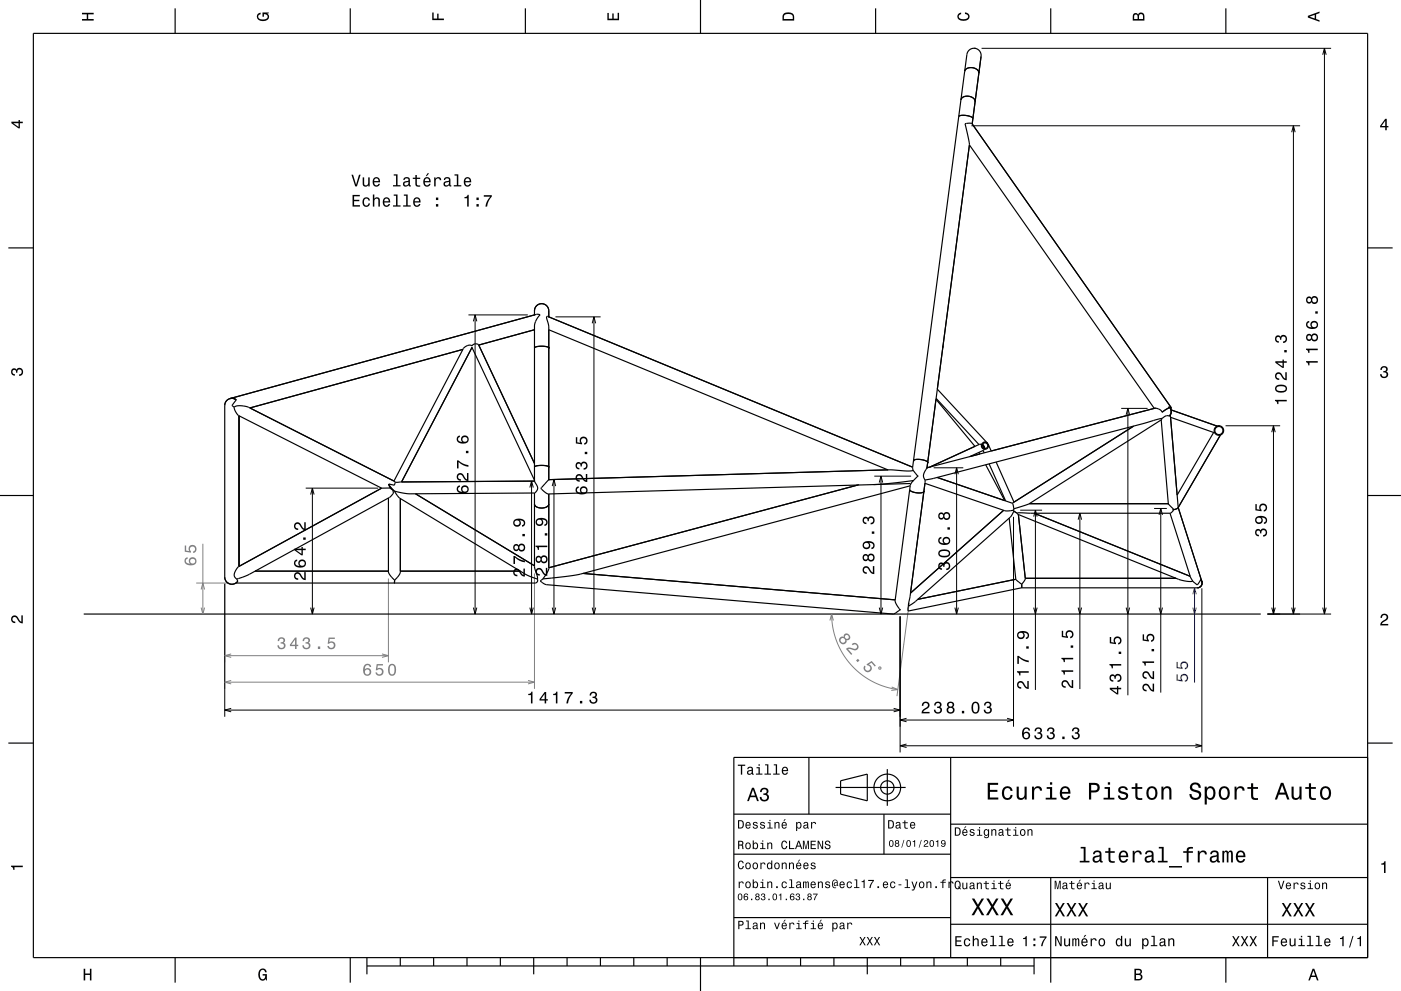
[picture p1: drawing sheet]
<svg xmlns="http://www.w3.org/2000/svg" width="420mm" height="297mm" viewBox="0 0 420 297" stroke-linecap="round" stroke-linejoin="round" font-family="sans-serif">
<path d="M58.8 174.7h9.9M67.4 175v31.4M116.4 173.4v25.1M160.2 171.9v34.5M272.6 180.7l-3.7 27.9" fill="none" stroke="#808080" stroke-width=".3"/>
<g fill="none" stroke="#000" stroke-width=".3">
<path d="M294.3 14.5h104.8M291.2 37.7h98.6M140.4 94.4h17.8M166.5 95h13.6M336.1 122.4h7.9M367.4 127.6h16.4M91.6 146.3h21.8M262.1 142.7h11M279.9 140.2h8.9M303.8 154.9v62.9M305.8 152.9h6.6M346 152.4h3.8"/>
<path d="M67.4 175v39.8M360.3 176.3v49.2M269.8 184.7v40.8M380 184h19.1"/>
</g>
<g fill="none" stroke="#000" stroke-width=".35">
<path d="M10 10h400v277h-400zM52.5 2.5v7.5M105 2.5v7.5M157.5 2.5v7.5M210 0v10M262.5 2.5v7.5M294.1 16.9a2.14 2.14 0 0 0-1.8-2.4 2.14 2.14 0 0 0-2.4 1.8l-2.5 18.6M294.1 16.9l-.7 5M294.1 16.9l-.7 5.1M315 2.5v7.5M367.5 2.5v7.5M287.4 34.9h.1"/>
<path d="M287.4 34.9l-13.5 103.2M287.5 34.8a4.3 4.3 0 0 1 4.2 .7 4 4 0 0 0-4.3-.6zM288.4 29.4l-.3 .5a2.36 2.36 0 0 1 2.3-1.1 2.36 2.36 0 0 1 1.9 1.7 2.47 2.47 0 0 0-3.9-1.1zM289.5 20.8a2.48 2.48 0 0 1 3.9 1.1 2.35 2.35 0 0 0-1.9-1.6 2.35 2.35 0 0 0-2.3 1.1zM291.7 35.4v.1M292.3 30.5h.1M293.4 22h.1M293.4 21.9l-2 15.2 .9-6.6M290.6 43.4l55.4 79-48.8 12.8-1-2.1 .1 .8M290.6 43.4l-1.3-6.3 1.4-.2 .7 .2 59.7 85M290.6 43.4l-12.5 95.2M2.5 74.3h7.5"/>
<path d="M410 74.3h7.5M160.2 94.4v-1.2a2.14 2.14 0 0 1 2.2-2.2 2.14 2.14 0 0 1 2.1 2.2v1.8M160.2 98.8l-16.7 4.6M164.5 98.8l101.7 42M69 119.5l91.8-25.3 1.1 .1a5.5 5.5 0 0 0-1.7 3.4v46.5M69 119.5a2.13 2.13 0 0 1 1.8 .3M69 119.5h.1M70.8 119.8l-1.3 1.7 .7 .5M70.8 119.8a2.14 2.14 0 0 0-2.2-.2 2.14 2.14 0 0 0-1.2 1.9M138.8 104.7l-63.9 17.6M141.4 103.9l18.8 40M141.5 104.1l-21.1 40.3"/>
<path d="M160.3 104.1a5.1 5.1 0 0 1 4.2 .2 5 5 0 0 0-4.3 0zM280.6 119.4l12.9 13.8M281 116.6l15.1 16.3-.7-.4-.6 .1M282.7 103.6h.1M282.7 103.6l-.1 .6M67.4 121.5v51.5M70.2 122a4 4 0 0 0 1.3 2.5l42.9 21.8M70.2 122a4.8 4.8 0 0 1 4.3 0l43.6 22.2M71.7 124.6v45.1M160.2 139.9a5 5 0 0 1 4.3 0M160.2 138.9l-16.7-35.6a1.6 1.6 0 0 0-2.1 .3 2.28 2.28 0 0 0-2.5 .9l-20.8 39.7M273.9 138.1a4 4 0 0 1 4.2 .5"/>
<path d="M273.9 138.1a4.1 4.1 0 0 1 4.2 .5M273.9 138.1l-.3 2.2a.59 .59 0 0 1-.1 .8 .59 .59 0 0 1-.7 .1l-6-.4M278.1 138.6h.1M278.1 138.6l-.2 1.6M278.8 140l-.9 .2M292.3 133.8l-11.7-14.1-2.7 20.5M293.5 133.2l-.1 .1M293.5 135.6l.3 .4M294.3 133.2h-.7l-14.8 6.8M294.4 133.4l.4 .4v.5M294.5 133.1l.4 .6 .1 .7-.1-.8 .4 .8M294.7 135l.3 .7"/>
<path d="M295.1 134.6l-.3 .4-4.2 1.9M295.5 139.3l5.7 10.7M296.5 139l5 11.1M298.6 138.5l5.4 12M339.9 127.7l-36.4 23.1M348.1 125.8l2.1 25.2M348.1 125.8l-39.6 25.2-4.6 1.5M348.4 123.5a2.25 2.25 0 0 0-2.2-1.2l-68.3 17.9M348.4 125.4l-71.1 18.5M348.4 125.4l-.3 .4M350.4 121.9l.3 .3M350.4 121.9a1.78 1.78 0 0 1 .1 2.8"/>
<path d="M350.4 121.9v.3M350.4 122.2l-2 1.3M350.5 124.7l-.9-.1-1.2 .8M350.6 124.7h-.1M350.7 124.6l-.2 .1M350.7 122.2l.2 .1v.2M350.7 122.2l.2 .4M350.8 124.3l-.3 .4M350.9 124.3l2.3 27.8M350.9 124.3h-.1M350.9 125.1l13.3 4.6M350.9 122.6l.1 .2"/>
<path d="M351 122.8l13.9 4.9-.4 .2M351 122.8l.1 .8-.2 .7M351.1 122.1l-.2 .5M351.1 122.1h-.5M363.8 129.6l-10.9 18.8M365.9 130.4l-12.7 21.7M0 148.5h10M114.4 146.3l-43 23.6a2.66 2.66 0 0 0-.9 3.2l.5 .4M116.4 149.3v22.1l.6 1.1 1.3 1.4M116.5 145.1l.5 1.2M116.5 145.1l.6 .9 1.1 1.2M117 146.3a1.34 1.34 0 0 1 1 1.2 1.34 1.34 0 0 1-.9 1.3l-42.3 23.3-3.8 1.4"/>
<path d="M117 146.3h-2.6M118.1 144.2l.5 .3M118.2 147.2h.1M118.2 147.2l1.6 2.1 37.6 22.7 3.7 1.5M118.2 147.2l4.7 .8 37.4-.2M118.6 144.5l-.4 .9-1.7-.3M120 149.4v22a4.9 4.9 0 0 1-1.7 2.5M124.6 148l35.6 21.6M160.2 151.1a2.64 2.64 0 0 0 3.8 .7l.5-.7a2.61 2.61 0 0 1-3.8 .7zM160.2 144.2l.5 .8a1.71 1.71 0 0 1-.4 2.8M160.2 147.8v22.1l.9 2.9v.7M160.2 144.2l-41.6 .3"/>
<path d="M164.5 143.7l-2.4 2.7 1.4 1.2 .9 .4 108.6-3.1M164.5 148v22.4l-.5 1.3-1.3 1.8M257.5 145.3l-93 24.9M261.9 145.2l11.8-1.2-.8 1.3-.2 1.4M266.8 140.8l-102.3 2.9M272.7 146.7a3.7 3.7 0 0 0 4.3 .6M272.7 146.7l-4.4 33.3 .4 1.1 1.1 1.6-1.9 1.3-104.1-8.8-1.8-1.1 .7-.6M272.9 145.6l-99 26.5-11.2 1.4M273.6 140l-109.5-45.2-.2 .5 .6 2.7v45.7M273.7 140.9l1.4 1.8-1.6 1.7M277 147.3h.1M277.3 144.9l23.9 8.2 2.6-.2 .1-.4"/>
<path d="M277.3 143.9l-5 37.8M277.9 140.2l-.4 .6a2.36 2.36 0 0 0-.2 3.1M281 143.1l22.5 7.7M300.9 152.9l-27.9 24.8M302.5 155.3l2 18.3 1.8 1.5M303.5 150.8l.4 1.7M304.8 153.7l-.9-.5-1 1.8-28.5 25.3-2.1 1.4M304.8 153.7l.4 .5 48.5 19.6a8.1 8.1 0 0 0 3.9 .4M305.3 154.2l2.1 19.2-1.1 1.7M308.6 151h41.6M310 153.8l46.8 18.9M350.2 151l1.6 1.6-.2 .2"/>
<path d="M350.8 153.8l6.1 19.1 .7 1.3M351.6 152.8l.2 .1-1 .9-46-.1M352.9 152.4l-1.3 .4M353.2 152.1l-.3 .3M353.2 152.1l7.1 22.2M410 148.5h10M67.4 173a2.14 2.14 0 0 0 1.5 2 2.14 2.14 0 0 0 2.4-.9M71 173.5l.3 .6M76.5 171.2h39.9M118.3 173.9l-.1 .8M120 171.2h36M161.1 173.5a.83 .83 0 0 1-.6 1.2h-89.8"/>
<path d="M174.8 171.9l93.6 7.9M304.5 173.6l-29.3 6M306.2 176.2h52.7M306.2 176.2l-33.9 6.9M306.3 175.1l-.1 1.1M307.4 173.3h45.2M359.9 173.7a1.43 1.43 0 0 1 .4 1.6 1.43 1.43 0 0 1-1.4 .9M359.9 173.7l.4 .6M359.9 173.7l-1 1.6-1.3-1.1M360.3 174.3a1.43 1.43 0 0 1-1.4 1.9M25.1 184h352.9M164.5 182.4h.1"/>
<path d="M270.9 193.1h.1M272.3 183.1h.1M272.3 181.7v1.4M2.5 222.7h7.5M242.5 227v17M250.5 236h21M252 234l8-2v8l-8-2zM266 230.5v11M285 227v60M410 222.7h7.5M410 227h-190v62.5M220 244h65"/>
<path d="M220 256h65M265 244v12M285 247h125M220 275h65M285 277h125M285 263h125M315 263v31.5M380 263v24M52.5 287v7.5M105 287v7.5M110 289.5h200M110 287v5"/>
<path d="M120 287v2.5M130 287v2.5M140 287v2.5M150 287v2.5M160 287v5M170 287v2.5M180 287v2.5M190 287v2.5M200 287v2.5M210 287v10M230 287v2.5M240 287v2.5"/>
<path d="M250 287v2.5M260 287v5M270 287v2.5M280 287v2.5M290 287v2.5M300 287v2.5M310 287v5M367.5 287v7.5"/>
<circle cx="295.3" cy="133.6" r="1.07"/>
<circle cx="295.3" cy="133.6" r=".86"/>
<circle cx="365.4" cy="129" r="1.21"/>
<circle cx="365.4" cy="129" r="1.43"/>
<circle cx="266" cy="236" r="4"/>
<circle cx="266" cy="236" r="2"/>
</g>
<g fill="#000">
<path d="M24.6 3.8h3.5v.5h-1.7v1.4h1.7v.5h-3.5v-.5h1.4v-1.4h-1.4z" fill-rule="evenodd"/>
<path d="M77.3 4.2l.8-.4v.5l-.3 .1a.68 .68 0 0 0-.4 .6 .68 .68 0 0 0 .4 .6 1.68 1.68 0 0 0 2.4-.6 .93 .93 0 0 0-1.1-.8v.8h-.4v-1.3h1.9v.3l-.5 .1 .4 .4a1.19 1.19 0 0 1-.9 1.7 1.9 1.9 0 0 1-2.6-1.3z" fill-rule="evenodd"/>
<path d="M129.6 3.8h.4v1.8h1.1v-1.5h.4v1.5h1.6v.4h-3.5z" fill-rule="evenodd"/>
<path d="M182.1 3.9h.4v1.7h1.1v-1.6h.4v1.6h1.2v-1.8h.4v2.3h-3.5z" fill-rule="evenodd"/>
<path d="M235 4a2.21 2.21 0 0 0-.4 2.2h3.5v-1.2a1.92 1.92 0 0 0-3.1-1zM235.3 4.4l.4-.2a1.45 1.45 0 0 1 2 .8v.7h-2.7l.1-1z" fill-rule="evenodd"/>
<path d="M287.3 4.2l.8-.4v.4l-.3 .1a.66 .66 0 0 0-.4 .6 .66 .66 0 0 0 .4 .6 1.69 1.69 0 0 0 2.5-.5 .9 .9 0 0 0-1-.8v-.5a1.24 1.24 0 0 1 1.4 1.1 1.24 1.24 0 0 1-1.1 1.4 1.93 1.93 0 0 1-2.6-1.2z" fill-rule="evenodd"/>
<path d="M292.1 14.3h.4v.4h-.4z" fill-rule="evenodd"/>
<path d="M339.8 4.2l-.2 2h3.5v-1.4a.98 .98 0 0 0-.7-1 .98 .98 0 0 0-1.2 .6 .84 .84 0 0 0-1.4-.2zM340.1 4.5l.4-.1 .4 .1 .1 1.2h-1zM341.6 4.4l.4-.2a.58 .58 0 0 1 .7 .7v.8h-1.2z" fill-rule="evenodd"/>
<path d="M392.1 4.7v.6l3.5 1.2v-.4l-1-.4v-1.4l1-.4v-.4zM392.6 5l1.5-.5v1z" fill-rule="evenodd"/>
<path d="M3.4 36.5v.4l2.1 1.6h.5v-1.6h.8v-.4h-.8v-.5h-.4v.5zM4 36.9h1.6v1.1z" fill-rule="evenodd"/>
<path d="M415.3 35.6l-1.6 2.1v.5h1.6v.8h.4v-.8h.5v-.4h-.5v-2.2zM415.3 36.2v1.6h-1.1z" fill-rule="evenodd"/>
<path d="M105.4 52.4l1.1 3.5h.5l1.1-3.5h-.5l-.9 2.9-.9-2.9zM108.7 53.2v1.7a.89 .89 0 0 0 .6 1 .89 .89 0 0 0 1.1-.4v.4h.4v-2.7h-.4v1.5a.65 .65 0 0 1-.4 .8 .65 .65 0 0 1-.8-.3v-2zM112 53.4a1.45 1.45 0 0 0-.2 1.7 1.45 1.45 0 0 0 1.4 .8l.7-.8h-.4l-.6 .5a.76 .76 0 0 1-.7-1h1.7a1.16 1.16 0 0 0-.4-1.3 1.16 1.16 0 0 0-1.5 .1zM112.4 53.7l.2-.2a.67 .67 0 0 1 .7 .1 .67 .67 0 0 1 .2 .7h-1.3zM118 52.2v.4h.7v2.9h-.9v.4h2.3v-.4h-.9v-3.3zM121.2 53.3l-.3 .6h.4a.55 .55 0 0 1 .7-.5 .55 .55 0 0 1 .4 .8h-.2a.91 .91 0 0 0-1.3 .6 .91 .91 0 0 0 .7 1.1l.9-.4 .1 .3 .6 .1v-.4h-.3v-1.6a1.02 1.02 0 0 0-.7-.8 1.02 1.02 0 0 0-1 .2zM121.3 54.8l1.1-.3a.77 .77 0 0 1-.2 .9 .77 .77 0 0 1-.8 .1zM124.5 52.5v.8h-.7v.3h.7v1.8a1.05 1.05 0 0 0 1.5 .5v-.3a.68 .68 0 0 1-1-.4v-1.6h1v-.3h-1v-.8zM128.2 51.9l-.5 .9h.2l.8-.9zM127.2 53.4a1.45 1.45 0 0 0-.3 1.7 1.45 1.45 0 0 0 1.5 .8l.7-.8h-.5l-.6 .5a.76 .76 0 0 1-.7-1h1.8a1.16 1.16 0 0 0-.5-1.3 1.16 1.16 0 0 0-1.4 .1zM127.5 53.7l.2-.2a.67 .67 0 0 1 .7 .1 .67 .67 0 0 1 .3 .7h-1.4zM130.2 53.2v2.7h.4v-1.6a.66 .66 0 0 1 .4-.8 .66 .66 0 0 1 .8 .3v.2h.5a.89 .89 0 0 0-.7-.9 .89 .89 0 0 0-1 .5v-.4zM133.3 53.3l-.2 .6h.4a.55 .55 0 0 1 .6-.5 .55 .55 0 0 1 .4 .8h-.2a.91 .91 0 0 0-1.3 .6 .91 .91 0 0 0 .7 1.1l.9-.4 .1 .3 .6 .1v-.4h-.2l-.1-1.6a1.02 1.02 0 0 0-1.7-.6zM133.5 54.8l1.1-.3a.77 .77 0 0 1-.2 .9 .77 .77 0 0 1-.9 .1zM136.3 52.2v.4h.6v2.9h-.9v.4h2.3v-.4h-.9v-3.3zM139.3 53.4a1.45 1.45 0 0 0-.2 1.7 1.45 1.45 0 0 0 1.4 .8l.7-.8h-.4l-.6 .5a.76 .76 0 0 1-.7-1h1.8a1.17 1.17 0 0 0-.5-1.3 1.17 1.17 0 0 0-1.5 .1zM139.7 53.7l.2-.2a.67 .67 0 0 1 .7 .1 .67 .67 0 0 1 .2 .7h-1.3z" fill-rule="evenodd"/>
<path d="M105.7 58.4v3.5h2.2v-.4h-1.7v-1.2h1.5v-.4h-1.5v-1.1h1.7v-.4zM109 59.5a1.45 1.45 0 0 0-.3 1.7 1.45 1.45 0 0 0 1.5 .7l.6-.5 .1-.5h-.4l-.4 .7a1.01 1.01 0 0 1-1-1 1.01 1.01 0 0 1 1-1.1l.4 .6h.4a1.09 1.09 0 0 0-.8-1 1.09 1.09 0 0 0-1.1 .4zM111.8 58.3v3.6h.4v-1.6a.63 .63 0 0 1 .5-.8 .63 .63 0 0 1 .7 .7v1.7h.5v-1.8a.88 .88 0 0 0-.6-.9 .88 .88 0 0 0-1.1 .4v-1.3zM115 59.5a1.45 1.45 0 0 0-.2 1.6 1.45 1.45 0 0 0 1.4 .8l.7-.8h-.4l-.6 .5a.76 .76 0 0 1-.7-.9h1.8a1.17 1.17 0 0 0-.5-1.4 1.17 1.17 0 0 0-1.5 .2zM115.4 59.7l.2-.1a.67 .67 0 0 1 .7 0 .67 .67 0 0 1 .2 .7h-1.3zM118 58.3v.4h.7v2.8h-.9v.4h2.3v-.4h-.9v-3.2zM121.1 58.3v.4h.7v2.8h-.9v.4h2.2v-.4h-.9v-3.2zM124.2 59.5a1.45 1.45 0 0 0-.3 1.6 1.45 1.45 0 0 0 1.4 .8l.7-.8h-.4l-.6 .5a.76 .76 0 0 1-.7-.9h1.8a1.16 1.16 0 0 0-.5-1.4 1.16 1.16 0 0 0-1.4 .2zM124.5 59.7l.2-.1a.67 .67 0 0 1 .7 0 .67 .67 0 0 1 .2 .7h-1.3zM130.7 61.2v.7h.7v-.7zM130.7 59.2v.8h.7v-.8z" fill-rule="evenodd"/>
<path d="M139.2 59.1v.3h.9v2.5h.4v-3.5h-.3a.77 .77 0 0 1-1 .7zM142.8 61.2v.7h.7v-.7zM142.8 59.2v.8h.7v-.8zM145 58.5v.4h2a5.2 5.2 0 0 0-1.5 3h.5a5.2 5.2 0 0 1 1.4-3v-.4z" fill-rule="evenodd"/>
<path d="M160 94.2h.4v.4h-.4z" fill-rule="evenodd"/>
<path d="M164.3 94.8h.4v.4h-.4z" fill-rule="evenodd"/>
<path d="M3.6 110.6a.86 .86 0 0 1 1.4 .2 1.12 1.12 0 0 1 1.5-.4 1.12 1.12 0 0 1 .3 1.6l-.5 .6-.6 .1v-.5a.72 .72 0 0 0 .9-.6 .72 .72 0 0 0-.8-.8 .72 .72 0 0 0-.6 .9h-.4a.62 .62 0 0 0-.4-.8 .62 .62 0 0 0-.8 .5 .62 .62 0 0 0 .5 .7h.4l-.1 .5a1.17 1.17 0 0 1-1-.7 1.17 1.17 0 0 1 .2-1.3z" fill-rule="evenodd"/>
<path d="M414.1 110a1.01 1.01 0 0 1 1.5-.2 1.01 1.01 0 0 1 0 1.6 1.12 1.12 0 0 1 .4 1.5 1.12 1.12 0 0 1-1.6 .3l-.6-.5-.1-.6h.5a.72 .72 0 0 0 .7 .9 .72 .72 0 0 0 .7-.8 .72 .72 0 0 0-.9-.6v-.4a.62 .62 0 0 0 .8-.4 .62 .62 0 0 0-.5-.8 .62 .62 0 0 0-.7 .5v.4h-.5z" fill-rule="evenodd"/>
<path d="M345.8 122.2h.4v.4h-.4z" fill-rule="evenodd"/>
<path d="M364.7 127.5h.4v.4h-.4z" fill-rule="evenodd"/>
<path d="M365.2 127.4h.4v.4h-.4z" fill-rule="evenodd"/>
<path d="M160 144h.4v.4h-.4z" fill-rule="evenodd"/>
<path d="M164.3 143.6h.4v.3h-.4z" fill-rule="evenodd"/>
<path d="M275 142.5h.3v.4h-.3z" fill-rule="evenodd"/>
<path d="M277.7 140h.4v.4h-.4z" fill-rule="evenodd"/>
<path d="M303.7 152.7h.3v.4h-.3z" fill-rule="evenodd"/>
<path d="M350.1 150.8h.3v.3h-.3z" fill-rule="evenodd"/>
<path d="M353 151.9h.4v.4h-.4z" fill-rule="evenodd"/>
<path d="M360.1 174.1h.4v.4h-.4z" fill-rule="evenodd"/>
<path d="M3.6 184.7a1.22 1.22 0 0 1 2 .8l.8 .8v-1.9h.4v2.4a2.76 2.76 0 0 1-2-1.8 .69 .69 0 0 0-1.1 .5 .69 .69 0 0 0 .9 .8v.4a1.19 1.19 0 0 1-1.2-.6 1.19 1.19 0 0 1 .2-1.4z" fill-rule="evenodd"/>
<path d="M269.6 182.5h.4v.4h-.4z" fill-rule="evenodd"/>
<path d="M414.2 184.2a1.18 1.18 0 0 1 1.9 .3 1.18 1.18 0 0 1-1 1.7l-.8 .8h1.9v.4h-2.4a2.76 2.76 0 0 1 1.8-2 .69 .69 0 0 0-.5-1.1 .69 .69 0 0 0-.8 .9h-.4z" fill-rule="evenodd"/>
<path d="M221.2 229.2v.3h.9v2.7h.4v-2.7h.9v-.3zM224.3 230l-.3 .5h.4a.47 .47 0 0 1 .5-.4 .47 .47 0 0 1 .4 .6l-.2 .1a.78 .78 0 0 0-1.1 .4 .78 .78 0 0 0 .6 1l.8-.3 .1 .2 .5 .1v-.3l-.3-.1v-1.3a.87 .87 0 0 0-.6-.7 .87 .87 0 0 0-.8 .2zM224.4 231.3l.9-.3v.4a.51 .51 0 0 1-.5 .5 .51 .51 0 0 1-.5-.5zM226.8 229.9v.3h.6v1.6h-.8v.4h2v-.4h-.8v-1.9zM227.4 229.1v.4h.4v-.4zM229.4 229.1v.3h.6v2.4h-.8v.4h1.9v-.4h-.8v-2.7zM232 229.1v.3h.6v2.4h-.8v.4h1.9v-.4h-.7v-2.7zM234.6 230.1a1.24 1.24 0 0 0-.2 1.4 1.24 1.24 0 0 0 1.2 .7l.6-.7h-.3l-.6 .4a.64 .64 0 0 1-.5-.8h1.5v-.2a.96 .96 0 0 0-.5-1 .96 .96 0 0 0-1.2 .2zM234.9 230.3l.7-.2 .3 .7h-1.1z" fill-rule="evenodd"/>
<path d="M296.1 234.6v5h3.2v-.6h-2.5v-1.7h2.2v-.6h-2.2v-1.5h2.4v-.6zM300.8 236.2a2.18 2.18 0 0 0 1.2 3.6 1.51 1.51 0 0 0 1.6-1.6h-.6a.95 .95 0 0 1-.9 1 .95 .95 0 0 1-1-.9 1.6 1.6 0 0 1 .9-2.1 .86 .86 0 0 1 .9 .8h.7a1.56 1.56 0 0 0-1.1-1.3 1.56 1.56 0 0 0-1.7 .5zM304.8 235.8v2.5a1.27 1.27 0 0 0 .9 1.4 1.27 1.27 0 0 0 1.5-.7v.6h.6v-3.8h-.6v2.2a.92 .92 0 0 1-.6 1.1 .92 .92 0 0 1-1.2-.4v-2.9zM309.4 235.8v3.8h.6v-2.2a.95 .95 0 0 1 .5-1.1 .95 .95 0 0 1 1.2 .3l.1 .4h.6a1.28 1.28 0 0 0-1-1.4 1.28 1.28 0 0 0-1.4 .8v-.6zM313.8 235.9v.5h1v2.7h-1.3v.5h3.2v-.5h-1.3v-3.2zM314.8 234.4v.8h.6v-.8zM318.1 236.2a2.2 2.2 0 0 0 1.2 3.6 1.51 1.51 0 0 0 1.5-1.3h-.6l-.3 .5-.5 .2a1.08 1.08 0 0 1-1-1.3h2.5a1.66 1.66 0 0 0-.7-2 1.66 1.66 0 0 0-2.1 .3zM318.6 236.5a.94 .94 0 0 1 1.2-.2 .94 .94 0 0 1 .5 1h-1.9zM326.5 234.6v5h.6v-2.1a1.92 1.92 0 0 0 2.6-1.4 1.33 1.33 0 0 0-1.5-1.5zM327.1 235.2a1.6 1.6 0 0 1 1.8 .5 .86 .86 0 0 1 0 .9 .86 .86 0 0 1-.9 .3h-.9zM331.1 235.9v.5h1v2.7h-1.3v.5h3.3v-.5h-1.3v-3.2zM332.1 234.4v.8h.7v-.8zM335.6 235.9a1.08 1.08 0 0 0-.3 1.2 1.08 1.08 0 0 0 1 .7l1.2 .5a.91 .91 0 0 1-.8 1 .91 .91 0 0 1-1-.9h-.6a1.52 1.52 0 0 0 1.7 1.3 1.52 1.52 0 0 0 1.3-1.7l-.5-.5-1.6-.4a.76 .76 0 0 1 .6-1 .76 .76 0 0 1 .9 .7h.6a1.47 1.47 0 0 0-1-1.2 1.47 1.47 0 0 0-1.5 .3zM340.4 234.7v1.2h-1.1v.5h1.1v2.6a1.49 1.49 0 0 0 2 .7v-.5a.97 .97 0 0 1-1.4-.5v-2.3h1.4v-.5h-1.4v-1.2zM344.1 236.2a2.18 2.18 0 0 0 1.2 3.6 2.12 2.12 0 0 0 1.7-2.1 2.12 2.12 0 0 0-1.7-2.1l-.7 .2zM344.6 236.6a.96 .96 0 0 1 1-.4 .96 .96 0 0 1 .7 .8 1.59 1.59 0 0 1-1 2.2 1.67 1.67 0 0 1-.7-2.6zM348.2 235.8v3.8h.6v-2.2a.91 .91 0 0 1 .6-1.1 .91 .91 0 0 1 1.1 .5v2.8h.7v-2.5a1.27 1.27 0 0 0-.9-1.4 1.27 1.27 0 0 0-1.5 .6v-.5zM357.1 234.9a1.37 1.37 0 0 0-.3 1.5 1.37 1.37 0 0 0 1.3 .9 1.1 1.1 0 0 1 1.3 1.3 1.19 1.19 0 0 1-1.3 .5 1.19 1.19 0 0 1-.9-1.1h-.7a1.73 1.73 0 0 0 2.2 1.8 1.73 1.73 0 0 0 1-2.6l-1.1-.4a1.02 1.02 0 0 1-1.2-.9 .99 .99 0 0 1 1.1-.8 .99 .99 0 0 1 .8 1h.7a1.66 1.66 0 0 0-1-1.6 1.66 1.66 0 0 0-1.9 .4zM361.2 235.8v5.3h.6v-2.1a1.32 1.32 0 0 0 1.4 .7 1.32 1.32 0 0 0 1.1-1.1 2.15 2.15 0 0 0-1.4-3l-.6 .2-.5 .5v-.5zM362.1 236.6a.9 .9 0 0 1 .9-.4 .9 .9 0 0 1 .7 .8 1.61 1.61 0 0 1-.9 2.2 1.69 1.69 0 0 1-.7-2.6zM365.8 236.2a2.18 2.18 0 0 0 1.2 3.6 2.16 2.16 0 0 0 1.8-1.8 2.16 2.16 0 0 0-1.1-2.2h-1.4zM366.3 236.6a.96 .96 0 0 1 1-.4 .96 .96 0 0 1 .7 .8 1.59 1.59 0 0 1-1 2.2 1.67 1.67 0 0 1-.7-2.6zM370.1 235.8v3.8h.6v-2.2a.95 .95 0 0 1 .5-1.1 .95 .95 0 0 1 1.2 .3l.1 .4h.6a1.28 1.28 0 0 0-1-1.4 1.28 1.28 0 0 0-1.4 .8v-.6zM375.1 234.7v1.2h-1.1v.5h1.1v2.6a1.49 1.49 0 0 0 2 .7v-.5a.98 .98 0 0 1-1.4-.5v-2.3h1.4v-.5h-1.4v-1.2zM384 234.6l-1.8 5h.6l.6-1.5h2l.5 1.5h.7l-1.9-5zM384.4 235.3l.7 2.2h-1.5zM387.2 235.8v2.5a1.27 1.27 0 0 0 .9 1.4 1.27 1.27 0 0 0 1.5-.7v.6h.6v-3.8h-.6v2.2a.92 .92 0 0 1-.6 1.1 .92 .92 0 0 1-1.1-.4l-.1-2.9zM392.4 234.7v1.2h-1.1v.5h1.1v2.6a1.49 1.49 0 0 0 2.1 .7v-.5a.97 .97 0 0 1-1.4-.5l-.1-2.3h1.5v-.5h-1.5v-1.2zM396.1 236.2a2.18 2.18 0 0 0 1.3 3.6 2.16 2.16 0 0 0 1.7-1.8 2.16 2.16 0 0 0-1-2.2h-1.4zM396.6 236.6a.96 .96 0 0 1 1-.4 .96 .96 0 0 1 .7 .8 1.59 1.59 0 0 1-.9 2.2 1.67 1.67 0 0 1-.8-2.6z" fill-rule="evenodd"/>
<path d="M3.3 259.4h3.5v.5h-2.5v.8h-.3a.77 .77 0 0 0-.7-.9z" fill-rule="evenodd"/>
<path d="M221.3 252v2.5h.3v-1.1l.8 .1 .2 1h.4l-.5-1.3a.69 .69 0 0 0 .3-.8 .69 .69 0 0 0-.7-.4zM221.6 252.3h.4a.43 .43 0 0 1 .5 .4 .43 .43 0 0 1-.5 .4h-.4zM223.6 252.7a.98 .98 0 0 0-.1 1.4 .98 .98 0 0 0 1.4 .2 .98 .98 0 0 0 .1-1.4 .98 .98 0 0 0-1.4-.2zM223.9 252.9l.1-.1a.71 .71 0 0 1 .8 .7 .71 .71 0 0 1-.8 .7l-.2-.4zM225.7 251.9v2.6h.3v-.3a.66 .66 0 0 0 .7 .3 .66 .66 0 0 0 .5-.6 .87 .87 0 0 0 0-1.1 .87 .87 0 0 0-1.1-.1l-.1 .1v-.9zM226.1 252.9l.2-.1a.7 .7 0 0 1 .7 .7 .7 .7 0 0 1-.7 .7l-.3-.4zM228 252.6v.3h.5v1.3h-.7v.3h1.7v-.3h-.7v-1.6zM228.5 251.9v.3h.3v-.3zM230 252.5v2h.3l.1-1.4 .4-.3 .4 .2v1.5h.3v-1.3a.63 .63 0 0 0-.4-.7 .63 .63 0 0 0-.8 .3v-.3zM234.5 252.2a1.33 1.33 0 0 0-.3 1.5 1.33 1.33 0 0 0 1.3 .8l.5-1h-.3l-.4 .7a1.04 1.04 0 0 1-.8-.9 1.04 1.04 0 0 1 .6-1.1l.5 .5h.4a.85 .85 0 0 0-.6-.8 .85 .85 0 0 0-.9 .3zM236.5 252v2.5h1.6v-.3h-1.2v-2.2zM239.3 252l-1 2.5h.4l.2-.8h1l.3 .8h.3l-.9-2.5zM239.4 252.3l.4 1.1h-.8zM240.7 252v2.5h.3v-2.3l.4 2.3h.4l.4-2.3v2.3h.3v-2.5h-.4l-.5 2.2-.5-2.2zM243 252v2.5h1.6v-.3h-1.3v-.9h1.2v-.3h-1.2v-.7h1.3v-.3zM245.1 252v2.5h.3v-2.1l1 2.1h.4v-2.5h-.3v2l-1-2zM247.5 252.1l-.2 .8 1 .5a.46 .46 0 0 1 .3 .7 .46 .46 0 0 1-.7 .1l-.4-.6h-.3a.83 .83 0 0 0 1.1 1 .83 .83 0 0 0 .3-1.5l-.7-.1a.48 .48 0 0 1-.2-.7 .48 .48 0 0 1 .7-.2 .48 .48 0 0 1 .2 .6h.3a.85 .85 0 0 0-.5-.8 .85 .85 0 0 0-.9 .2z" fill-rule="evenodd"/>
<path d="M221.2 245.8v2.5h.9a1.28 1.28 0 0 0 1-1.2 1.28 1.28 0 0 0-1-1.3zM221.6 246.1a.96 .96 0 0 1 1.1 1 .96 .96 0 0 1-1.1 .9zM223.7 246.6a.98 .98 0 0 0-.2 1.3 .98 .98 0 0 0 1.3 .3l.2-.4-.9 .3-.3-.7 1.3-.1a.8 .8 0 0 0-.5-.9 .8 .8 0 0 0-.9 .2zM223.9 246.7l.6-.1 .2 .6h-.9zM225.9 246.5l-.2 .4 .1 .3 1 .4a.43 .43 0 0 1-.4 .5 .43 .43 0 0 1-.4-.4h-.3a.7 .7 0 0 0 .9 .7 .7 .7 0 0 0 .3-1.1l-.8-.3a.38 .38 0 0 1 .3-.5 .38 .38 0 0 1 .4 .4h.3l-.4-.6zM228 246.5l-.1 .4 .1 .3 1 .4a.43 .43 0 0 1-.4 .5 .43 .43 0 0 1-.5-.4h-.3a.7 .7 0 0 0 1 .7 .7 .7 0 0 0 .2-1.1l-.7-.3a.38 .38 0 0 1 .3-.5 .38 .38 0 0 1 .4 .4h.3l-.4-.6zM230.2 246.4v.3h.5v1.3h-.7v.3h1.6v-.3h-.6v-1.6zM230.7 245.7v.4h.3v-.4zM232.2 246.4v1.9h.3v-1.1a.45 .45 0 0 1 .4-.6 .45 .45 0 0 1 .5 .5v1.2h.3v-1.3a.63 .63 0 0 0-.5-.7 .63 .63 0 0 0-.7 .4v-.3zM235.2 245.5l-.4 .6 .8-.6zM234.5 246.6a.98 .98 0 0 0-.2 1.3 .98 .98 0 0 0 1.3 .3l.3-.4-1 .3-.3-.7 1.3-.1a.8 .8 0 0 0-.4-.9 .8 .8 0 0 0-1 .2zM234.8 246.7l.5-.1 .3 .6h-1zM238.7 246.4v2.7h.3v-1.1l.1 .2a.67 .67 0 0 0 .7 .1 .67 .67 0 0 0 .4-.5 .91 .91 0 0 0 0-1.1 .91 .91 0 0 0-1-.3l-.2 .3v-.3zM239.1 246.8l.2-.2a.7 .7 0 0 1 .7 .7 .7 .7 0 0 1-.7 .7l-.3-.3zM241.1 246.5l-.2 .4h.3a.39 .39 0 0 1 .4-.3 .39 .39 0 0 1 .3 .5 .73 .73 0 0 0-.9 .3 .73 .73 0 0 0 .1 .9l.9-.2 .1 .2h.4l-.2-1.4a.73 .73 0 0 0-.5-.6 .73 .73 0 0 0-.7 .2zM241.2 247.6l.8-.3v.3a.42 .42 0 0 1-.4 .5 .42 .42 0 0 1-.5-.5zM243.1 246.4v1.9h.4l.1-1.6 .5-.1 .2 .4h.4a.64 .64 0 0 0-.5-.7 .64 .64 0 0 0-.8 .4v-.3z" fill-rule="evenodd"/>
<path d="M221.4 258.2a1.33 1.33 0 0 0-.2 1.5 1.33 1.33 0 0 0 1.3 .8l.5-1h-.3l-.4 .7a1.04 1.04 0 0 1-.8-.9 1.04 1.04 0 0 1 .6-1.1l.5 .5h.4a.85 .85 0 0 0-.6-.8 .85 .85 0 0 0-1 .3zM223.6 258.7a.98 .98 0 0 0-.1 1.4 .98 .98 0 0 0 1.4 .2 .98 .98 0 0 0 .1-1.4 .98 .98 0 0 0-1.4-.2zM223.9 258.9l.1-.1a.71 .71 0 0 1 .8 .7 .71 .71 0 0 1-.8 .7l-.2-.4zM225.8 258.7a.98 .98 0 0 0-.1 1.4 .98 .98 0 0 0 1.3 .2 .98 .98 0 0 0 .2-1.4 .98 .98 0 0 0-1.4-.2zM226 258.9l.2-.1a.71 .71 0 0 1 .7 .7 .71 .71 0 0 1-.7 .7l-.3-.4zM228 258.5v2h.3l.1-1.6 .5-.1 .3 .3h.3a.64 .64 0 0 0-.5-.6 .64 .64 0 0 0-.7 .4v-.4zM230.1 258.7l-.2 .4a.91 .91 0 0 0 .1 1 .91 .91 0 0 0 1 .3l.2-.2v.3h.3v-2.6h-.3v.9l-.6-.3zM230.4 258.9l.1-.1a.7 .7 0 0 1 .7 .7 .7 .7 0 0 1-.7 .7l-.2-.4zM232.3 258.7a.98 .98 0 0 0-.1 1.4 .98 .98 0 0 0 1.3 .2 .98 .98 0 0 0 .2-1.4 .98 .98 0 0 0-1.4-.2zM232.5 258.9l.2-.1a.71 .71 0 0 1 .7 .7 .71 .71 0 0 1-.7 .7l-.3-.4zM234.4 258.5v2h.3v-1.1a.45 .45 0 0 1 .3-.7 .45 .45 0 0 1 .5 .6v1.2h.4v-1.3a.63 .63 0 0 0-.5-.7 .63 .63 0 0 0-.7 .3v-.3zM236.5 258.5v2h.3v-1.1a.45 .45 0 0 1 .4-.7 .45 .45 0 0 1 .5 .6v1.2h.3v-1.3a.64 .64 0 0 0-.4-.7 .64 .64 0 0 0-.8 .3v-.3zM239.5 257.7l-.3 .6 .7-.6zM238.9 258.7a.98 .98 0 0 0-.3 1.4 .98 .98 0 0 0 1.3 .3l.3-.5-.9 .3-.3-.6 1.2-.2a.8 .8 0 0 0-.4-.8 .8 .8 0 0 0-.9 .1zM239.1 258.9l.5-.1 .3 .5h-.9zM241 258.7a.98 .98 0 0 0-.2 1.3 .98 .98 0 0 0 1.3 .4l.3-.5-1 .3-.3-.6 1.3-.2a.8 .8 0 0 0-.4-.8 .8 .8 0 0 0-1 .1zM241.3 258.9l.5-.1 .3 .5h-1zM243.2 258.6l-.2 .4 .2 .4 1 .4a.43 .43 0 0 1-.4 .5 .43 .43 0 0 1-.5-.4h-.3a.7 .7 0 0 0 1 .7 .7 .7 0 0 0 .2-1.2l-.8-.2a.38 .38 0 0 1 .3-.5 .38 .38 0 0 1 .5 .3h.3l-.4-.5z" fill-rule="evenodd"/>
<path d="M225.4 236.1l-1.4 4h.5l.4-1.2h1.6l.5 1.2h.5l-1.5-4zM225.7 236.7l.7 1.7h-1.3zM228.2 236.4l-.4 1h.6a.71 .71 0 0 1 .3-.9 .71 .71 0 0 1 .9 .3 .71 .71 0 0 1-.2 1h-.5v.4a.82 .82 0 0 1 1 .5 .82 .82 0 0 1-.5 1.1 .82 .82 0 0 1-1.1-.6v-.4h-.5a1.34 1.34 0 0 0 1.7 1.4 1.34 1.34 0 0 0 .7-2.1l-.3-.1a1.11 1.11 0 0 0 .3-1.6 1.11 1.11 0 0 0-1.6-.2z" fill-rule="evenodd"/>
<path d="M266.7 252l-.2 .3a.91 .91 0 0 0 0 1.1 .91 .91 0 0 0 1 .4 1.05 1.05 0 0 0 .4-1.2 1.05 1.05 0 0 0-1-.8zM267 252.1a.81 .81 0 0 1 .7 .7 .81 .81 0 0 1-.5 .8l-.4-.5zM268.5 251.9l-.2 .5 .3 .3a.62 .62 0 0 0-.1 .9 .62 .62 0 0 0 .9 0 .62 .62 0 0 0-.1-.9 .58 .58 0 0 0 0-.9 .58 .58 0 0 0-.8 .1zM268.5 253.2a.41 .41 0 0 1 .8 0 .41 .41 0 0 1-.8 0zM268.6 252.3a.35 .35 0 0 1 .7 0 .35 .35 0 0 1-.7 0zM270.9 251.7l-.7 2.3h.2l.7-2.3zM271.9 252l-.2 .3a.91 .91 0 0 0 0 1.1 .91 .91 0 0 0 1 .4 1.05 1.05 0 0 0 .4-1.2 1.05 1.05 0 0 0-1-.8zM272.2 252.1a.81 .81 0 0 1 .7 .7 .81 .81 0 0 1-.5 .8l-.4-.5zM273.6 252.1v.3h.5v1.4h.2v-2zM276.1 251.7l-.7 2.3h.2l.7-2.3zM277.1 251.9l-.2 .6h.3a.43 .43 0 0 1 .4-.5 .43 .43 0 0 1 .5 .5 .43 .43 0 0 1-.6 .4l-.4 .3-.2 .6h1.4v-.3l-1.1-.1a1.07 1.07 0 0 0 .9-1.5l-.5-.1zM278.8 252l-.2 .8a.81 .81 0 0 0 .7 1 1.02 1.02 0 0 0 .8-1.1 1.02 1.02 0 0 0-1.1-.9zM279.1 252.1a.81 .81 0 0 1 .7 .7 .81 .81 0 0 1-.5 .8l-.4-.5zM280.6 252.1v.3h.4v1.4h.3v-2zM282.3 252a.66 .66 0 0 0 0 .9 .66 .66 0 0 0 .9 0l-.3 .7-.8-.3a.75 .75 0 0 0 1 .4 .75 .75 0 0 0 .4-1 .75 .75 0 0 0-.3-.8 .75 .75 0 0 0-.9 .1zM282.4 252.4a.43 .43 0 0 1 .8 0 .43 .43 0 0 1-.8 0z" fill-rule="evenodd"/>
<path d="M266.2 245.8v2.5h.9a1.28 1.28 0 0 0 1-1.2 1.28 1.28 0 0 0-1-1.3zM266.6 246.1a.96 .96 0 0 1 1.1 1 .96 .96 0 0 1-1.1 .9zM268.7 246.5l-.2 .4h.3a.39 .39 0 0 1 .5-.3 .39 .39 0 0 1 .3 .5 .73 .73 0 0 0-1 .3 .73 .73 0 0 0 .2 .9l.9-.2v.2h.4l-.2-1.4a.73 .73 0 0 0-.4-.6 .73 .73 0 0 0-.8 .2zM268.8 247.6l.8-.3v.3a.42 .42 0 0 1-.4 .5 .42 .42 0 0 1-.4-.5zM271.1 245.9v.5h-.5v.3h.5v1.3a.74 .74 0 0 0 1 .4v-.3l-.6-.1-.1-.4v-.9h.7v-.3h-.7v-.5zM273 246.6a.98 .98 0 0 0-.2 1.3 .98 .98 0 0 0 1.3 .3l.3-.4-1 .3-.3-.7 1.3-.1a.8 .8 0 0 0-.4-.9 .8 .8 0 0 0-1 .2zM273.3 246.7l.5-.1 .3 .6h-1z" fill-rule="evenodd"/>
<path d="M286.2 248v2.5h.9a1.28 1.28 0 0 0 1-1.3 1.28 1.28 0 0 0-1-1.2zM286.6 248.3a.96 .96 0 0 1 1.1 .9 .96 .96 0 0 1-1.1 1zM289.4 247.7l-.4 .6 .7-.6zM288.7 248.7a.98 .98 0 0 0-.2 1.3 .98 .98 0 0 0 1.3 .4l.2-.5-.9 .3-.3-.6 1.3-.2a.8 .8 0 0 0-.5-.8 .8 .8 0 0 0-.9 .1zM288.9 248.9l.6-.1 .2 .5h-.9zM290.9 248.6l-.2 .4 .1 .4 1 .4a.43 .43 0 0 1-.4 .5 .43 .43 0 0 1-.4-.4h-.3a.7 .7 0 0 0 .9 .7 .7 .7 0 0 0 .3-1.2l-.8-.2a.38 .38 0 0 1 .3-.5 .38 .38 0 0 1 .4 .4l.3-.1-.4-.5zM293 248.6v.3h.5v1.3h-.7v.3h1.7v-.3h-.7v-1.6zM293.5 247.9v.3h.3v-.3zM295.1 248.7l-.2 .4a.91 .91 0 0 0 .1 1 .91 .91 0 0 0 1 .3l.2-.2a.52 .52 0 0 1-.2 .7 .52 .52 0 0 1-.7-.3h-.3a.78 .78 0 0 0 .9 .6 .78 .78 0 0 0 .6-.8v-1.9h-.3v.3l-.6-.3zM295.4 248.9l.1-.1a.7 .7 0 0 1 .7 .7 .7 .7 0 0 1-.7 .7l-.2-.4zM297.2 248.5v2h.3v-1.4l.5-.3 .3 .2 .1 1.5h.3v-1.3a.63 .63 0 0 0-.5-.7 .63 .63 0 0 0-.7 .3v-.3zM299.6 248.6l-.2 .5h.3a.39 .39 0 0 1 .4-.4 .39 .39 0 0 1 .3 .6 .73 .73 0 0 0-.9 .2 .73 .73 0 0 0 .1 1l.9-.3 .1 .2 .4 .1-.2-1.4a.73 .73 0 0 0-1.2-.5zM299.7 249.7l.8-.2v.3a.42 .42 0 0 1-.4 .5 .42 .42 0 0 1-.5-.5zM301.9 248v.6h-.5v.3h.5l.1 1.3a.75 .75 0 0 0 1 .3v-.3l-.7-.1v-.3v-.9h.7v-.3h-.7v-.6zM303.8 248.6v.3h.5v1.3h-.6v.3h1.6v-.3h-.6v-1.6zM304.3 247.9v.3h.4v-.3zM306 248.7a.98 .98 0 0 0-.2 1.4 .98 .98 0 0 0 1.4 .2 .98 .98 0 0 0 .2-1.4 .98 .98 0 0 0-1.4-.2zM306.2 248.9l.2-.1a.71 .71 0 0 1 .7 .7 .71 .71 0 0 1-.7 .7l-.3-.4zM308 248.5v2h.3l.1-1.4 .5-.3 .3 .2v1.5h.3v-1.3a.63 .63 0 0 0-.4-.7 .63 .63 0 0 0-.8 .3v-.3z" fill-rule="evenodd"/>
<path d="M324 253.8v.5h.9v3.7h-1.2v.5h2.9v-.5h-1.2v-4.2zM328 255.2l-.3 .8h.5a.71 .71 0 0 1 .9-.7 .71 .71 0 0 1 .4 1l-.2 .1a1.26 1.26 0 0 0-1.5 .4 1.26 1.26 0 0 0 0 1.5 1.36 1.36 0 0 0 1.9-.3l.1 .4 .8 .1v-.5h-.4v-2.1a1.3 1.3 0 0 0-.9-1 1.3 1.3 0 0 0-1.3 .3zM328.2 257.1l1.4-.4a.98 .98 0 0 1-.2 1.1 .98 .98 0 0 1-1.2 .1zM332.3 254.1v1h-1v.5h1v2.3a1.34 1.34 0 0 0 1.9 .7v-.5a.88 .88 0 0 1-1.3-.5v-2h1.3v-.5h-1.3v-1zM335.7 255.4a1.98 1.98 0 0 0 1.1 3.2 1.36 1.36 0 0 0 1.4-1.1h-.6l-.3 .4-.5 .2a.98 .98 0 0 1-.9-1.2h2.3a1.5 1.5 0 0 0-.6-1.8 1.5 1.5 0 0 0-1.9 .3zM336.2 255.6a.85 .85 0 0 1 1-.1 .85 .85 0 0 1 .4 .9h-1.7zM339.6 255v3.5h.5v-2a.85 .85 0 0 1 .5-1 .85 .85 0 0 1 1.1 .3v.3h.6a1.15 1.15 0 0 0-.9-1.2 1.15 1.15 0 0 0-1.3 .7v-.6zM343.6 255.2l-.3 .8h.5a.71 .71 0 0 1 .9-.7 .71 .71 0 0 1 .4 1l-.2 .1a1.26 1.26 0 0 0-1.5 .4 1.26 1.26 0 0 0 0 1.5 1.36 1.36 0 0 0 1.9-.3l.2 .4 .7 .1v-.5h-.3l-.1-2.1a1.3 1.3 0 0 0-.8-1 1.3 1.3 0 0 0-1.4 .3zM343.8 257.1l1.5-.4a.98 .98 0 0 1-.3 1.1 .98 .98 0 0 1-1.1 .1zM347.4 253.8v.5h.9v3.7h-1.2v.5h2.9v-.5h-1.1v-4.2zM350.5 259.5v.5h3.9v-.5zM354.7 255.1v.5h1.1v2.9h.5v-2.9h1.3v-.5h-1.3l.1-.5 .4-.2 .8-.1v-.5a1.34 1.34 0 0 0-1.8 1v.3zM359.1 255v3.5h.6v-2a.85 .85 0 0 1 .4-1 .85 .85 0 0 1 1.1 .3v.3h.6a1.15 1.15 0 0 0-.9-1.2 1.15 1.15 0 0 0-1.3 .7v-.6zM363.1 255.2l-.3 .8h.5a.71 .71 0 0 1 .9-.7 .71 .71 0 0 1 .5 1l-.3 .1a1.26 1.26 0 0 0-1.5 .4 1.26 1.26 0 0 0 0 1.5 1.36 1.36 0 0 0 1.9-.3l.2 .4 .7 .1v-.5h-.3l-.1-2.1a1.31 1.31 0 0 0-.8-1 1.31 1.31 0 0 0-1.4 .3zM363.4 257.1l1.4-.4a.99 .99 0 0 1-.3 1.1 .99 .99 0 0 1-1.1 .1zM366.4 255v3.5h.6v-2.4l.3-.7h.3l.2 .3v2.8h.5v-2.7l.5-.5 .2 .2 .1 .5v2.5h.5v-2.4a.88 .88 0 0 0-.7-1.2l-.7 .5-.6-.5-.6 .5v-.4zM370.9 255.4a1.98 1.98 0 0 0 1 3.2 1.36 1.36 0 0 0 1.4-1.1h-.6l-.2 .4-.5 .2a.98 .98 0 0 1-.9-1.2h2.3a1.5 1.5 0 0 0-.7-1.8 1.5 1.5 0 0 0-1.8 .3zM371.3 255.6a.85 .85 0 0 1 1-.1 .85 .85 0 0 1 .5 .9h-1.7z" fill-rule="evenodd"/>
<path d="M221.4 268l-.2 .3a.91 .91 0 0 0 0 1.1 .91 .91 0 0 0 1 .4 1.05 1.05 0 0 0 .4-1.2 1.05 1.05 0 0 0-1-.8zM221.7 268.1a.81 .81 0 0 1 .7 .6 .81 .81 0 0 1-.5 .9l-.4-.5zM223.2 267.9a1.21 1.21 0 0 0 .4 1.9 .66 .66 0 0 0 .7-.9 .66 .66 0 0 0-1.1-.2l.3-.7 .8 .3-.4-.5zM223.2 269.2a.43 .43 0 0 1 .8 0 .43 .43 0 0 1-.8 0zM225.1 269.3v.5h.4v-.5zM226.6 267.9l-.1 .5 .2 .3a.62 .62 0 0 0-.1 .9 .62 .62 0 0 0 .9 0 .62 .62 0 0 0-.1-.9 .57 .57 0 0 0 .1-.9 .57 .57 0 0 0-.9 .1zM226.7 269.2a.41 .41 0 0 1 .8 0 .41 .41 0 0 1-.8 0zM226.7 268.3a.35 .35 0 0 1 .7 0 .35 .35 0 0 1-.7 0zM228.3 267.9l-.2 .5h.3a.35 .35 0 0 1 .2-.4 .35 .35 0 0 1 .4 .1 .35 .35 0 0 1-.1 .5h-.3v.2a.42 .42 0 0 1 .6 .4 .42 .42 0 0 1-.5 .5 .42 .42 0 0 1-.4-.6h-.2a.66 .66 0 0 0 .9 .7 .66 .66 0 0 0 .2-1.1 .58 .58 0 0 0 0-.9 .58 .58 0 0 0-.9 .1zM230.3 269.3v.5h.4v-.5zM231.8 268l-.2 .8a.81 .81 0 0 0 .7 1 1.02 1.02 0 0 0 .7-1.1 1.02 1.02 0 0 0-1-.9zM232.1 268.1a.81 .81 0 0 1 .7 .6 .81 .81 0 0 1-.5 .9l-.4-.5zM233.5 268.1v.3h.5v1.4h.2v-2zM235.5 269.3v.5h.4v-.5zM237.1 267.9a1.21 1.21 0 0 0 .4 1.9 .66 .66 0 0 0 .7-.9 .66 .66 0 0 0-1.1-.2l.2-.7 .9 .3-.4-.5zM237.1 269.2a.43 .43 0 0 1 .8 0 .43 .43 0 0 1-.8 0zM238.7 267.9l-.2 .5h.3a.35 .35 0 0 1 .2-.4 .35 .35 0 0 1 .4 .1 .35 .35 0 0 1-.1 .5h-.3v.2a.42 .42 0 0 1 .6 .4 .42 .42 0 0 1-.5 .5 .42 .42 0 0 1-.3-.6h-.3a.66 .66 0 0 0 .9 .7 .66 .66 0 0 0 .2-1.1 .58 .58 0 0 0 0-.9 .58 .58 0 0 0-.9 .1zM240.8 269.3v.5h.3v-.5zM242.2 267.9l-.1 .4 .2 .4a.62 .62 0 0 0-.1 .9 .62 .62 0 0 0 1 0 .62 .62 0 0 0-.2-.9 .57 .57 0 0 0 .1-.9 .57 .57 0 0 0-.9 .1zM242.3 269.2a.41 .41 0 0 1 .8 0 .41 .41 0 0 1-.8 0zM242.3 268.3a.35 .35 0 0 1 .7 0 .35 .35 0 0 1-.7 0zM243.7 267.8v.3h1.1l-.7 1.2-.1 .5h.3l.8-2z" fill-rule="evenodd"/>
<path d="M221.3 276v2.5h.4v-1.1a.8 .8 0 0 0 1.2-.4 .8 .8 0 0 0-.7-1zM221.7 276.3h.4a.43 .43 0 0 1 .5 .4 .43 .43 0 0 1-.5 .4h-.4zM223.6 275.9v.3h.5v2h-.6v.3h1.6v-.3h-.6v-2.3zM225.9 276.6l-.2 .5h.3a.39 .39 0 0 1 .5-.4 .39 .39 0 0 1 .2 .6 .73 .73 0 0 0-.9 .2 .73 .73 0 0 0 .1 1l.9-.3 .1 .2 .4 .1-.2-1.4a.73 .73 0 0 0-1.2-.5zM226 277.7l.8-.2v.3a.42 .42 0 0 1-.4 .5 .42 .42 0 0 1-.5-.5zM227.8 276.5v2h.4v-1.4l.5-.3 .3 .2v1.5h.3v-1.3a.63 .63 0 0 0-.4-.7 .63 .63 0 0 0-.8 .3v-.3zM232 276.5l.8 2h.3l.7-2h-.3l-.6 1.6-.5-1.6zM235.2 275.7l-.4 .6 .8-.6zM234.5 276.7a.98 .98 0 0 0-.2 1.3 .98 .98 0 0 0 1.3 .4l.3-.5-1 .3-.3-.6 1.3-.2a.8 .8 0 0 0-.4-.8 .8 .8 0 0 0-1 .1zM234.8 276.9l.5-.1 .3 .5h-1zM236.6 276.5v2h.4l.1-1.6 .5-.1 .2 .3h.3a.64 .64 0 0 0-.4-.6 .64 .64 0 0 0-.8 .4v-.4zM238.8 276.6v.3h.5v1.3h-.6v.3h1.6v-.3h-.6v-1.6zM239.3 275.9v.3h.4v-.3zM240.7 276.6v.3h.6v1.6h.3v-1.6h.7v-.3h-.7v-.3l.7-.1v-.3h-.6l-.4 .3v.4zM243.2 276.6v.3h.5v1.3h-.7v.3h1.6v-.3h-.6v-1.6zM243.7 275.9v.3h.3v-.3zM246.1 275.7l-.4 .6 .7-.6zM245.4 276.7a.98 .98 0 0 0-.2 1.3 .98 .98 0 0 0 1.2 .4l.3-.5-.9 .3-.3-.6 1.2-.2a.8 .8 0 0 0-.4-.8 .8 .8 0 0 0-.9 .1zM245.6 276.9l.5-.1 .3 .5h-.9zM249.5 276.5v2.7h.3v-1l.1 .1a.67 .67 0 0 0 .7 .2 .67 .67 0 0 0 .5-.6 .91 .91 0 0 0 0-1 .91 .91 0 0 0-1-.3l-.3 .2v-.3zM250 276.9l.1-.1a.7 .7 0 0 1 .7 .7 .7 .7 0 0 1-.7 .7l-.2-.4zM251.9 276.6l-.2 .5h.3a.39 .39 0 0 1 .5-.4 .39 .39 0 0 1 .3 .6 .73 .73 0 0 0-1 .2 .73 .73 0 0 0 .2 1l.8-.3 .1 .2 .4 .1-.2-1.4a.73 .73 0 0 0-1.2-.5zM252 277.7l.8-.2v.3a.42 .42 0 0 1-.4 .5 .42 .42 0 0 1-.4-.5zM254 276.5v2h.3l.1-1.6 .6-.1 .2 .3h.3a.64 .64 0 0 0-.5-.6 .64 .64 0 0 0-.7 .4v-.4z" fill-rule="evenodd"/>
<path d="M221.5 264.2v1.9h.3l.1-1.5 .5-.1 .2 .3h.4a.64 .64 0 0 0-.5-.6 .64 .64 0 0 0-.8 .3v-.3zM223.6 264.4a.98 .98 0 0 0-.1 1.4 .98 .98 0 0 0 1.4 .2 .98 .98 0 0 0 .1-1.4 .98 .98 0 0 0-1.4-.2zM223.9 264.6l.1-.1a.71 .71 0 0 1 .8 .7 .71 .71 0 0 1-.8 .7l-.2-.4zM225.7 263.6v2.5h.3v-.3a.66 .66 0 0 0 .7 .4 .66 .66 0 0 0 .5-.6 .87 .87 0 0 0 0-1.1 .87 .87 0 0 0-1.1-.1l-.1 .1v-.9zM226.1 264.6l.2-.1a.7 .7 0 0 1 .7 .7 .7 .7 0 0 1-.7 .7l-.3-.4zM228 264.3v.3h.5v1.3h-.7v.2h1.7v-.2h-.7v-1.6zM228.5 263.6v.3h.3v-.3zM230 264.2v1.9h.3l.1-1.3 .4-.4 .4 .3v1.4h.3v-1.2a.63 .63 0 0 0-.4-.7 .63 .63 0 0 0-.8 .3v-.3zM232.7 265.6v.5h.5v-.5zM234.5 264.4a.98 .98 0 0 0-.2 1.4 .98 .98 0 0 0 1.4 .2l.2-.5h-.3l-.3 .4a.73 .73 0 0 1-.7-.7 .73 .73 0 0 1 .7-.7l.3 .4h.3a.78 .78 0 0 0-.5-.7 .78 .78 0 0 0-.9 .2zM236.7 263.6v.2h.4v2.1h-.6v.2h1.6v-.2h-.6v-2.3zM238.9 264.3l-.2 .5h.3a.39 .39 0 0 1 .5-.4 .39 .39 0 0 1 .2 .6 .73 .73 0 0 0-.9 .2 .73 .73 0 0 0 .2 1l.8-.3 .1 .2 .4 .1-.2-1.5a.73 .73 0 0 0-1.2-.4zM239 265.4l.8-.2v.3a.42 .42 0 0 1-.4 .4 .42 .42 0 0 1-.4-.4zM240.7 264.2v1.9h.3v-1.4l.3-.3 .2 1.7h.2l.1-1.4 .2-.3 .2 1.7h.3l-.2-1.9-.6 .2-.3-.3-.4 .3v-.2zM243.2 264.4a.98 .98 0 0 0-.2 1.3 .98 .98 0 0 0 1.3 .3l.2-.4-.9 .3-.3-.6 1.3-.2a.8 .8 0 0 0-.4-.9 .8 .8 0 0 0-1 .2zM243.4 264.6l.6-.1 .2 .5h-.9zM245.2 264.2v1.9h.3v-1.3l.5-.4 .4 .3v1.4h.3v-1.2a.63 .63 0 0 0-.4-.7 .63 .63 0 0 0-.8 .3v-.3zM247.6 264.3l-.2 .4 .1 .4 1 .3a.43 .43 0 0 1-.4 .6 .43 .43 0 0 1-.5-.5h-.3a.7 .7 0 0 0 1 .7 .7 .7 0 0 0 .3-1.1l-.8-.2a.38 .38 0 0 1 .3-.5 .38 .38 0 0 1 .4 .3h.3l-.4-.5zM249.8 263.8a1.88 1.88 0 0 0 .1 2.3l.8 .1v-.3a.62 .62 0 0 1-1-.5v-.5a.83 .83 0 0 1 .6-1.1l.6 .4a.75 .75 0 0 0-.9 .4 .75 .75 0 0 0 .2 .9l.7-.2 .4 .2-.1-.2a1.29 1.29 0 0 0-1.1-1.7zM250.3 264.7l.6-.2-.1 .7-.5 .1zM251.9 264.4a.98 .98 0 0 0-.2 1.3 .98 .98 0 0 0 1.2 .3l.3-.4-.9 .3-.3-.6 1.2-.2a.8 .8 0 0 0-.4-.9 .8 .8 0 0 0-.9 .2zM252.1 264.6l.5-.1 .3 .5h-.9zM254 264.4a.98 .98 0 0 0-.2 1.4 .98 .98 0 0 0 1.4 .2l.2-.5h-.3l-.3 .4a.69 .69 0 0 1-.7-.8 .69 .69 0 0 1 .9-.6l.1 .4h.3a.78 .78 0 0 0-.5-.7 .78 .78 0 0 0-.9 .2zM256.2 263.6v.2h.5v2.1h-.7v.2h1.6v-.2h-.6v-2.3zM258.3 264.1v.3h.6v1.7h.3v-2.5zM260.3 263.7v.3h1.3l-.9 1.6-.1 .5h.4l1-2.4zM263 265.6v.5h.5v-.5zM264.9 264.4a.98 .98 0 0 0-.2 1.3 .98 .98 0 0 0 1.3 .3l.2-.4-.9 .3-.3-.6 1.3-.2a.8 .8 0 0 0-.5-.9 .8 .8 0 0 0-.9 .2zM265.1 264.6l.6-.1 .2 .5h-.9zM267 264.4a.98 .98 0 0 0-.1 1.4 .98 .98 0 0 0 1.3 .2l.2-.5h-.3l-.3 .4a.69 .69 0 0 1-.7-.8 .69 .69 0 0 1 .9-.6l.1 .4h.3a.78 .78 0 0 0-.5-.7 .78 .78 0 0 0-.9 .2zM269.4 265v.3h.8v-.3zM271.3 263.6v.2h.5v2.1h-.6v.2h1.6v-.2h-.6v-2.3zM273.2 264.2l.8 2.1-.2 .3h-.5v.3h.6l1.1-2.7h-.3l-.6 1.6-.5-1.6zM275.7 264.4a.98 .98 0 0 0-.2 1.4 .98 .98 0 0 0 1.4 .2 .98 .98 0 0 0 .2-1.4 .98 .98 0 0 0-1.4-.2zM275.9 264.6l.2-.1a.71 .71 0 0 1 .7 .7 .71 .71 0 0 1-.7 .7l-.3-.4zM277.7 264.2v1.9h.3l.1-1.3 .5-.4 .3 .3v1.4h.3v-1.2a.63 .63 0 0 0-.4-.7 .63 .63 0 0 0-.8 .3v-.3zM280.4 265.6v.5h.5v-.5zM281.9 264.3v.3h.6v1.5h.3v-1.5h.7v-.3h-.7v-.3l.7-.1v-.3h-.6l-.4 .3v.4zM284.3 264.2v1.9h.4l.1-1.5 .5-.1 .2 .3h.4a.64 .64 0 0 0-.5-.6 .64 .64 0 0 0-.8 .3v-.3z" fill-rule="evenodd"/>
<path d="M286.4 264.2a1.34 1.34 0 0 0-.2 1.5 1.34 1.34 0 0 0 1.2 .8l.2-.2 .3 .3 .2-.2-.3-.3a1.26 1.26 0 0 0 .2-1.4 1.26 1.26 0 0 0-1.3-.7zM286.8 264.3l.3-.1a1.21 1.21 0 0 1 .5 1.6l-.3-.2-.2 .2 .3 .3-.1 .1a1.09 1.09 0 0 1-.9-.8 1.09 1.09 0 0 1 .4-1.1zM288.5 264.5v1.3a.63 .63 0 0 0 .4 .7 .63 .63 0 0 0 .8-.3v.3h.3v-2h-.3l-.1 1.4-.4 .3-.4-.2v-1.5zM290.9 264.6l-.2 .5h.3a.39 .39 0 0 1 .5-.4 .39 .39 0 0 1 .2 .6 .73 .73 0 0 0-.9 .2 .73 .73 0 0 0 .1 1l.9-.3 .1 .2 .4 .1-.2-1.5a.73 .73 0 0 0-1.2-.4zM291 265.7l.8-.2v.3a.42 .42 0 0 1-.4 .5 .42 .42 0 0 1-.5-.5zM292.8 264.5v2h.4v-1.4l.5-.4 .3 .3v1.5h.3v-1.3a.63 .63 0 0 0-.4-.7 .63 .63 0 0 0-.8 .3v-.3zM295.4 264v.6h-.5v.3h.5l.1 1.3a.75 .75 0 0 0 1 .3v-.3l-.7-.1v-.3v-.9h.7v-.3h-.7v-.6zM297.3 264.6v.3h.5v1.3h-.6v.3h1.6v-.3h-.6v-1.6zM297.8 263.9v.3h.4v-.3zM299.8 264v.6h-.6v.3h.6v1.3a.75 .75 0 0 0 1 .3v-.3l-.6-.1-.1-.3v-.9h.7v-.3h-.7v-.6zM302.4 263.7l-.4 .6 .7-.6zM301.7 264.7a.98 .98 0 0 0-.2 1.3 .98 .98 0 0 0 1.3 .4l.2-.5-.9 .3-.3-.6 1.3-.2a.8 .8 0 0 0-.4-.8 .8 .8 0 0 0-1 .1zM301.9 264.9l.6-.1 .2 .5h-.9z" fill-rule="evenodd"/>
<path d="M291.3 269.3l1.5 2.4-1.5 2.6h.7l1.2-2 1.1 2h.8l-1.6-2.6 1.5-2.4h-.7l-1.1 1.8-1.1-1.8zM295.7 269.3l1.5 2.4-1.6 2.6h.7l1.2-2 1.2 2h.7l-1.5-2.6 1.4-2.4h-.7l-1.1 1.8-1.1-1.8zM300 269.3l1.5 2.4-1.6 2.6h.8l1.1-2 1.2 2h.8l-1.6-2.6 1.5-2.4h-.7l-1.1 1.8-1.1-1.8z" fill-rule="evenodd"/>
<path d="M316.2 264v2.5h.3v-2.3l.4 2.3h.3l.5-2.3v2.3h.3v-2.5h-.5l-.4 2.2-.5-2.2zM318.7 264.6l-.2 .5h.3a.39 .39 0 0 1 .5-.4 .39 .39 0 0 1 .3 .6 .73 .73 0 0 0-1 .2 .73 .73 0 0 0 .2 1l.9-.3v.2l.4 .1-.2-1.5a.72 .72 0 0 0-.4-.5 .72 .72 0 0 0-.8 .1zM318.8 265.7l.8-.2v.3a.42 .42 0 0 1-.4 .5 .42 .42 0 0 1-.4-.5zM321.1 264v.6h-.5v.3h.5v1.3a.75 .75 0 0 0 1 .3v-.3l-.6-.1-.1-.3v-.9h.7v-.3h-.7v-.6zM323.7 263.7l-.4 .6 .8-.6zM323 264.7a.98 .98 0 0 0-.2 1.3 .98 .98 0 0 0 1.3 .4l.3-.5-1 .3-.3-.6 1.3-.2a.8 .8 0 0 0-.4-.8 .8 .8 0 0 0-1 .1zM323.3 264.9l.5-.1 .3 .5h-1zM325.1 264.5v2h.3l.2-1.6 .5-.1 .2 .3h.3a.64 .64 0 0 0-.4-.6 .64 .64 0 0 0-.8 .4v-.4zM327.3 264.6v.3h.5v1.3h-.6v.3h1.6v-.3h-.6v-1.6zM327.8 263.9v.3h.4v-.3zM329.6 264.6l-.2 .5h.3a.39 .39 0 0 1 .4-.4 .39 .39 0 0 1 .3 .6 .73 .73 0 0 0-.9 .2 .73 .73 0 0 0 .1 1l.9-.3 .1 .2 .4 .1-.2-1.5a.72 .72 0 0 0-.5-.5 .72 .72 0 0 0-.7 .1zM329.7 265.7l.8-.2v.3a.42 .42 0 0 1-.4 .5 .42 .42 0 0 1-.5-.5zM331.5 264.5v1.3a.63 .63 0 0 0 .4 .7 .63 .63 0 0 0 .8-.3v.3h.3v-2h-.3v1.4l-.5 .3-.4-.2v-1.5z" fill-rule="evenodd"/>
<path d="M316.3 270.6l1.2 2-1.3 2h.6l.9-1.6 1 1.6h.6l-1.3-2 1.2-2h-.6l-.9 1.5-.8-1.5zM319.7 270.6l1.2 2-1.2 2h.6l.9-1.6 .9 1.6h.6l-1.2-2 1.2-2h-.6l-.9 1.5-.8-1.5zM323.2 270.6l1.2 2-1.3 2h.7l.9-1.6 .9 1.6h.6l-1.2-2 1.2-2h-.6l-.9 1.5-.9-1.5z" fill-rule="evenodd"/>
<path d="M384.3 270.6l1.2 2-1.3 2h.6l.9-1.6 1 1.6h.6l-1.3-2 1.2-2h-.6l-.9 1.5-.8-1.5zM387.7 270.6l1.2 2-1.2 2h.6l.9-1.6 .9 1.6h.6l-1.2-2 1.2-2h-.6l-.9 1.5-.8-1.5zM391.2 270.6l1.2 2-1.3 2h.7l.9-1.6 .9 1.6h.6l-1.2-2 1.2-2h-.6l-.9 1.5-.9-1.5z" fill-rule="evenodd"/>
<path d="M383.1 264l.8 2.5h.4l.8-2.5h-.4l-.6 2.1-.7-2.1zM385.7 264.7a.98 .98 0 0 0-.2 1.3 .98 .98 0 0 0 1.3 .4l.2-.5-.9 .3-.3-.6 1.3-.2a.8 .8 0 0 0-.5-.8 .8 .8 0 0 0-.9 .1zM385.9 264.9l.6-.1 .2 .5h-.9zM387.8 264.5v2h.3l.1-1.6 .6-.1 .2 .3h.3a.64 .64 0 0 0-.5-.6 .64 .64 0 0 0-.7 .4v-.4zM390 264.6l-.1 .4 .1 .4 1 .4a.43 .43 0 0 1-.4 .5 .43 .43 0 0 1-.5-.4h-.3a.71 .71 0 0 0 1 .7 .71 .71 0 0 0 .2-1.2l-.7-.2a.38 .38 0 0 1 .3-.5 .38 .38 0 0 1 .4 .3h.3l-.4-.5zM392.2 264.6v.3h.5v1.3h-.7v.3h1.6v-.3h-.6v-1.6zM392.7 263.9v.3h.3v-.3zM394.3 264.7a.98 .98 0 0 0-.1 1.4 .98 .98 0 0 0 1.3 .2 .98 .98 0 0 0 .2-1.4 .98 .98 0 0 0-1.4-.2zM394.5 264.9l.2-.1a.71 .71 0 0 1 .7 .7 .71 .71 0 0 1-.7 .7l-.3-.4zM396.3 264.5v2h.4v-1.4l.5-.4 .3 .3v1.5h.4v-1.3a.63 .63 0 0 0-.5-.7 .63 .63 0 0 0-.7 .3v-.3z" fill-rule="evenodd"/>
<path d="M414.1 258.8a.77 .77 0 0 0 .9-.7h.4v3.5h-.5v-2.5h-.8z" fill-rule="evenodd"/>
<path d="M25.1 290.3h.4v1.5h1.5v-1.5h.4v3.5h-.4v-1.6h-1.5v1.6h-.4z" fill-rule="evenodd"/>
<path d="M77.8 290.7a1.19 1.19 0 0 1 1.3-.4 1.19 1.19 0 0 1 .9 1.1h-.5l-.1-.3a.69 .69 0 0 0-.6-.5 .69 .69 0 0 0-.7 .4 1.69 1.69 0 0 0 .6 2.5 .93 .93 0 0 0 .8-1.1h-.8v-.5h1.3v1.9h-.2l-.1-.4-.4 .4a1.19 1.19 0 0 1-1.8-.9v-1.6z" fill-rule="evenodd"/>
<path d="M257.7 280.8l.7 1.2-.8 1.3h.4l.6-1 .6 1h.3l-.7-1.3 .7-1.2h-.4l-.5 .9-.6-.9zM259.8 280.8l.8 1.2-.8 1.3h.4l.5-1 .6 1h.4l-.8-1.3 .8-1.2h-.4l-.5 .9-.6-.9zM262 280.8l.7 1.2-.7 1.3h.3l.6-1 .6 1h.4l-.8-1.3 .7-1.2h-.3l-.6 .9-.5-.9z" fill-rule="evenodd"/>
<path d="M286.4 280.6v3h1.9v-.4h-1.5v-1h1.3v-.4h-1.3v-.9h1.5v-.3zM289.2 281.5a1.24 1.24 0 0 0-.2 1.4 1.24 1.24 0 0 0 1.3 .7l.6-.9h-.4l-.4 .6a.87 .87 0 0 1-.8-.9 .87 .87 0 0 1 .9-.9l.3 .5h.4a.94 .94 0 0 0-.7-.8 .94 .94 0 0 0-1 .3zM291.6 280.5v3.1h.4v-1.7l.6-.4 .4 .4v1.7h.4v-1.6a.76 .76 0 0 0-.5-.8 .76 .76 0 0 0-.9 .4v-1.1zM294.4 281.5a1.25 1.25 0 0 0-.2 1.4 1.25 1.25 0 0 0 1.2 .7l.6-.7h-.3l-.6 .4a.65 .65 0 0 1-.6-.8h1.6v-.2a.96 .96 0 0 0-.5-1 .96 .96 0 0 0-1.2 .2zM294.7 281.7l.6-.2 .4 .7h-1.2zM297 280.5v.3h.6v2.5h-.8v.3h1.9v-.3h-.7v-2.8zM299.6 280.5v.3h.6v2.5h-.8v.3h1.9v-.3h-.7v-2.8zM302.2 281.5a1.25 1.25 0 0 0-.2 1.4 1.25 1.25 0 0 0 1.2 .7l.6-.7h-.3l-.6 .4a.65 .65 0 0 1-.5-.8h1.5v-.2a.96 .96 0 0 0-.5-1 .96 .96 0 0 0-1.2 .2zM302.5 281.7l.7-.2 .3 .7h-1.1z" fill-rule="evenodd"/>
<path d="M306.7 281.1v.3h.7v2.2h.4v-3zM309.8 282.9v.7h.6v-.7zM309.8 281.2v.7h.6v-.7zM311.7 280.6v.4h1.6a4.4 4.4 0 0 0-1.2 2.6h.4a4.5 4.5 0 0 1 1.2-2.6v-.4z" fill-rule="evenodd"/>
<path d="M316.3 280.6v3h.4v-2.5l1.1 2.5h.5v-3h-.4v2.4l-1.1-2.4zM319 281.2v1.6a.76 .76 0 0 0 .5 .8 .76 .76 0 0 0 .9-.4v.4h.4v-2.4h-.4v1.7l-.6 .4-.4-.3v-1.8zM321.5 281.2v2.4h.3v-1.8l.3-.3 .2 .2v1.9h.4v-1.8l.3-.3 .2 .4v1.7h.4l-.1-2-.2-.4-.5 .1-.2 .2-.4-.3-.4 .3v-.3zM325.2 280.2l-.4 .7h.3l.6-.7zM324.4 281.5a1.25 1.25 0 0 0-.2 1.4 1.25 1.25 0 0 0 1.2 .7l.6-.7h-.3l-.6 .4a.65 .65 0 0 1-.6-.8h1.6v-.2a.96 .96 0 0 0-.5-1 .96 .96 0 0 0-1.2 .2zM324.7 281.7l.6-.2 .4 .7h-1.2zM327 281.2v2.4h.3v-1.4a.57 .57 0 0 1 .3-.6 .57 .57 0 0 1 .8 .2v.2h.4a.77 .77 0 0 0-.6-.8 .77 .77 0 0 0-.9 .4v-.4zM329.6 281.5a1.24 1.24 0 0 0-.2 1.5 1.24 1.24 0 0 0 1.3 .6 1.19 1.19 0 0 0 .6-1.7 1.19 1.19 0 0 0-1.7-.4zM329.9 281.7a.57 .57 0 0 1 .6-.2 .57 .57 0 0 1 .4 .5v.4a.69 .69 0 0 1-.9 .9l-.3-.5zM334.7 281.5a1.28 1.28 0 0 0-.2 1.3 1.28 1.28 0 0 0 1.1 .8l.4-.4v.4h.4v-3.1h-.3v1.1a.77 .77 0 0 0-1.4-.1zM335 281.7a.53 .53 0 0 1 .6-.2 .53 .53 0 0 1 .4 .5v.4a.71 .71 0 0 1-.6 .9 1.01 1.01 0 0 1-.4-1.6zM337.2 281.2v1.6a.76 .76 0 0 0 .5 .8 .76 .76 0 0 0 1-.4v.4h.3v-2.4h-.4v1.7l-.6 .4-.4-.3v-1.8zM342.4 281.2v3.3h.4v-1.3a.79 .79 0 0 0 .8 .4 .79 .79 0 0 0 .7-.7 1.09 1.09 0 0 0 0-1.2 1.09 1.09 0 0 0-1.2-.4l-.3 .3v-.4zM342.9 281.7a.54 .54 0 0 1 .6-.2 .54 .54 0 0 1 .4 .5l.1 .4a.73 .73 0 0 1-.6 .9 1.01 1.01 0 0 1-.5-1.6zM345.2 280.5v.3h.6v2.5h-.8v.3h1.9v-.3h-.7v-2.8zM347.9 281.4l-.2 .5h.3a.47 .47 0 0 1 .6-.4 .47 .47 0 0 1 .3 .6l-.2 .1a.78 .78 0 0 0-1.1 .4 .78 .78 0 0 0 .7 1l.7-.3 .1 .2 .5 .1v-.3l-.2-.1-.1-1.3a.87 .87 0 0 0-.5-.7 .87 .87 0 0 0-.9 .2zM348 282.7l1-.3v.4a.51 .51 0 0 1-.5 .5 .51 .51 0 0 1-.5-.5zM350.2 281.2v2.4h.4l.1-1.7 .5-.4 .4 .4 .1 1.7h.3v-1.6a.76 .76 0 0 0-.5-.8 .76 .76 0 0 0-.9 .4v-.4z" fill-rule="evenodd"/>
<path d="M340.1 290.3v3.5h1.3a.98 .98 0 0 0 1.1-.7 .98 .98 0 0 0-.6-1.2 .86 .86 0 0 0 .4-1 .86 .86 0 0 0-1-.6zM340.6 290.8h.7a.53 .53 0 0 1 .6 .5 .53 .53 0 0 1-.7 .5h-.6zM340.6 292.2h.7a.61 .61 0 0 1 .7 .6 .61 .61 0 0 1-.7 .6h-.7z" fill-rule="evenodd"/>
<path d="M369.4 280.6l.9 1.4-1 1.6h.5l.7-1.2 .7 1.2h.4l-.9-1.6 .9-1.4h-.4l-.7 1.1-.6-1.1zM372 280.6l.9 1.4-.9 1.6h.4l.7-1.2 .7 1.2h.5l-1-1.6 .9-1.4h-.4l-.7 1.1-.6-1.1zM374.6 280.6l.9 1.4-.9 1.6h.4l.7-1.2 .7 1.2h.5l-1-1.6 .9-1.4h-.4l-.7 1.1-.6-1.1z" fill-rule="evenodd"/>
<path d="M381.4 280.6v3h.4v-1.4h1.3v-.4h-1.3v-.9h1.6v-.3zM384.2 281.5a1.25 1.25 0 0 0-.2 1.4 1.25 1.25 0 0 0 1.2 .7l.6-.7h-.4l-.5 .4a.65 .65 0 0 1-.6-.8h1.6v-.2a.96 .96 0 0 0-.5-1 .96 .96 0 0 0-1.2 .2zM384.5 281.7l.6-.2 .4 .7h-1.2zM386.6 281.2v1.6a.76 .76 0 0 0 .5 .8 .76 .76 0 0 0 .9-.4v.4h.4v-2.4h-.4v1.7l-.6 .4-.4-.3v-1.8zM389.4 281.3v.4h.6v1.6h-.8v.3h2v-.3h-.8v-2zM390 280.5v.4h.4v-.4zM392 280.5v.3h.6v2.5h-.8v.3h1.9v-.3h-.7v-2.8zM394.6 280.5v.3h.6v2.5h-.8v.3h1.9v-.3h-.7v-2.8zM397.2 281.5a1.25 1.25 0 0 0-.2 1.4 1.25 1.25 0 0 0 1.2 .7l.6-.7h-.3l-.5 .4a.65 .65 0 0 1-.6-.8h1.5v-.2a.96 .96 0 0 0-.5-1 .96 .96 0 0 0-1.2 .2zM397.5 281.7l.7-.2 .3 .7h-1.1z" fill-rule="evenodd"/>
<path d="M393.5 290.3l-1.3 3.5h.5l.3-1h1.4l.4 1h.5l-1.3-3.5zM393.7 290.8l.6 1.6h-1.1z" fill-rule="evenodd"/>
<path d="M401.7 281.1v.3h.7v2.2h.4v-3zM405.5 280.5l-1.1 3.5h.3l1.1-3.5zM406.9 281.1v.3h.7v2.2h.4v-3z" fill-rule="evenodd"/>
</g>
<path d="M251.9 191a1.17 1.17 0 0 0 .2 2 1.17 1.17 0 0 0 1.7-1.2 .96 .96 0 0 0 1.2-.7 .96 .96 0 0 0-.8-1.1 .84 .84 0 0 0-.9 0 .84 .84 0 0 0-.4 .9l-.5-.1zM252 191.9a.71 .71 0 0 1 1.4 0 .71 .71 0 0 1-1.4 0zM253.3 190.9a.59 .59 0 0 1 1.1 0 .59 .59 0 0 1-1.1 0zM253.6 194.5l1.6 1.8 .3-.3-1.2-1.4 1.1 .1a1.18 1.18 0 0 0 1.7-.1 1.18 1.18 0 0 0-.1-1.7 1.18 1.18 0 0 0-1.7 .1l.3 .4a.71 .71 0 0 1 1-.2 .71 .71 0 0 1 .2 1 .71 .71 0 0 1-1 .2l-.3-.1a1.62 1.62 0 0 0-1.9 .2zM256.6 197.9l.5 .6 .6-.5-.5-.6zM259.2 199.5a1.21 1.21 0 0 0 .2 1.8 1.21 1.21 0 0 0 1.8-.5 1.21 1.21 0 0 0-.8-1.7l.8-.5 1.1 1.2 .3-.3-1.3-1.4-1.5 1 .2 .3a.8 .8 0 0 1 1 .8 .8 .8 0 0 1-1 .8 .8 .8 0 0 1-.5-1.2z" fill-rule="evenodd" fill="#808080"/>
<path d="M248.8 186l.5-2 .5 2M249.3 184l.4 4 1.1 4.1 1.9 3.8 2.3 3.2 2.9 2.8 3.6 2.3 3.9 1.6 3.8 .9M263.4 200l.6-.1 .1 .5-.5 .1zM267.3 205.9l1.9 .8-2 .2" fill="none" stroke="#808080" stroke-width=".3"/>
<path d="M55.5 167.3a1.44 1.44 0 0 0 .2 1.7 1.44 1.44 0 0 0 1.6 .4 1.26 1.26 0 0 0 1.6-.9 1.26 1.26 0 0 0-1.2-1.5 1.11 1.11 0 0 0-1 .7 1.11 1.11 0 0 0 .3 1.2 1.02 1.02 0 0 1-1.3-.8l.1-.4 .5-.2v-.5zM57 168.2a.75 .75 0 0 1 1.5 0 .75 .75 0 0 1-1.5 0zM55.4 163.5v1.9l1.8 .2v-.4a.8 .8 0 0 1-.2-1.2 .8 .8 0 0 1 1.3 .1 .8 .8 0 0 1-.4 1.2v.4a1.21 1.21 0 0 0 1.1-1.5 1.21 1.21 0 0 0-1.7-.8 1.21 1.21 0 0 0-.6 1.8l-.9-.2v-1.5z" fill-rule="evenodd" fill="#808080"/>
<path d="M60.3 176.7l.5-2 .5 2M60.8 163v21M60.3 182.1l.5 1.9 .5-1.9" fill="none" stroke="#808080" stroke-width=".3"/>
<g fill="#000">
<path d="M88.4 171.8a1.2 1.2 0 0 0-.2 1.3 1.2 1.2 0 0 0 1.2 .7v-.5a.71 .71 0 0 1-.9-.5 .71 .71 0 0 1 .6-.8 .71 .71 0 0 1 .8 .5l.2 .2a1.63 1.63 0 0 0 1.5 1.2v-2.4h-.4v1.9l-.4-.3-.7-1.2a1.1 1.1 0 0 0-1.7-.1zM88.4 168a1.44 1.44 0 0 0 .1 1.7 1.44 1.44 0 0 0 1.6 .4 1.26 1.26 0 0 0 1.6-.9 1.26 1.26 0 0 0-1.1-1.5 1.11 1.11 0 0 0-1.1 .7 1.11 1.11 0 0 0 .3 1.2 1.02 1.02 0 0 1-1.3-.8l.2-.5 .4-.1v-.5zM89.9 168.9a.75 .75 0 0 1 1.4 0 .75 .75 0 0 1-1.4 0zM88.2 164.4v.5l2.1 1.5h.5v-1.5h.8v-.5h-.8v-.5h-.4v.5zM88.8 164.9h1.6v1.1zM90.9 161.1v.7h.7v-.7zM88.4 156.8a1.2 1.2 0 0 0-.2 1.4 1.2 1.2 0 0 0 1.2 .6v-.4a.71 .71 0 0 1-.9-.5 .71 .71 0 0 1 .6-.9 .71 .71 0 0 1 .8 .5l.2 .3a1.63 1.63 0 0 0 1.5 1.1v-2.4h-.4v1.9l-.4-.3-.7-1.2a1.1 1.1 0 0 0-1.7-.1z" fill-rule="evenodd"/>
<path d="M154.1 170.7a1.2 1.2 0 0 0-.2 1.4 1.2 1.2 0 0 0 1.2 .6v-.4a.7 .7 0 0 1-.8-.5 .7 .7 0 0 1 .5-.9 .7 .7 0 0 1 .8 .5l.2 .3a1.63 1.63 0 0 0 1.6 1.1v-2.4h-.5v1.9l-.4-.3-1-1.4a1.1 1.1 0 0 0-1.4 .1zM153.9 166.6v2.4h.5v-1.9a5.2 5.2 0 0 0 3 1.4v-.5a5.2 5.2 0 0 1-3-1.4zM154.1 163.3a1 1 0 0 0-.1 1.5 1 1 0 0 0 1.5-.1 1.09 1.09 0 0 0 1.6 .2 1.09 1.09 0 0 0 0-1.6 1.09 1.09 0 0 0-1.6 .2l-.8-.5zM155.7 164.1a.71 .71 0 0 1 1.4 0 .71 .71 0 0 1-1.4 0zM154.2 164.1a.6 .6 0 0 1 1.2 0 .6 .6 0 0 1-1.2 0zM156.6 160v.7h.8v-.7zM154.3 155.8a1.17 1.17 0 0 0-.3 1.6 1.17 1.17 0 0 0 1.7 .2 1.17 1.17 0 0 0 .1-1.7 1.02 1.02 0 0 1 1.2 .8l-.1 .5-.4 .2v.4a1.23 1.23 0 0 0 .9-1.4 1.23 1.23 0 0 0-1.5-1zM154.2 156.6a.75 .75 0 0 1 1.5 0 .75 .75 0 0 1-1.5 0z" fill-rule="evenodd"/>
<path d="M160.8 170.5a1.2 1.2 0 0 0-.2 1.3 1.2 1.2 0 0 0 1.2 .7v-.4a.71 .71 0 0 1-.8-.6 .71 .71 0 0 1 .5-.8 .71 .71 0 0 1 .8 .5l.2 .3a1.63 1.63 0 0 0 1.6 1.1v-2.4h-.5v1.9l-.4-.3-.7-1.2a1.11 1.11 0 0 0-1.7-.1zM160.8 166.8a1 1 0 0 0-.1 1.5 1 1 0 0 0 1.5 0 1.09 1.09 0 0 0 1.6 .1 1.09 1.09 0 0 0 0-1.6 1.09 1.09 0 0 0-1.6 .2l-.5-.4zM162.4 167.6a.71 .71 0 0 1 1.4 0 .71 .71 0 0 1-1.4 0zM160.9 167.6a.6 .6 0 0 1 1.2 0 .6 .6 0 0 1-1.2 0zM160.5 163.5v.4a.77 .77 0 0 1 .7 .9h.4v-.8h2.5v-.5zM163.3 159.8v.7h.8v-.7zM161 155.5a1.17 1.17 0 0 0-.3 1.7 1.17 1.17 0 0 0 1.7 .2 1.17 1.17 0 0 0 .1-1.7 1.02 1.02 0 0 1 1.3 .8l-.2 .5-.4 .2v.4a1.23 1.23 0 0 0 .9-1.4 1.23 1.23 0 0 0-1.4-1zM161 156.4a.74 .74 0 0 1 1.4 0 .74 .74 0 0 1-1.4 0z" fill-rule="evenodd"/>
</g>
<path d="M93.1 148.2l.5-1.9 .6 1.9M93.6 146.3v37.7M158.8 146.1l.6-1.9 .5 1.9M159.4 144.2v39.8M165.6 145.7l.5-2 .5 2M166.1 143.7v40.3M93.1 182.1l.5 1.9 .6-1.9M158.8 182.1l.6 1.9 .5-1.9M165.6 182.1l.5 1.9 .5-1.9" fill="none" stroke="#000" stroke-width=".3"/>
<path d="M352.7 202.1v1.9l1.8 .3v-.4a.8 .8 0 0 1-.2-1.3 .8 .8 0 0 1 1.3 .1 .8 .8 0 0 1-.4 1.2v.5a1.21 1.21 0 0 0 1.1-1.5 1.21 1.21 0 0 0-1.7-.9 1.21 1.21 0 0 0-.6 1.8l-.9-.2v-1.5zM352.7 198.4v1.9l1.8 .2v-.4a.8 .8 0 0 1-.2-1.2 .8 .8 0 0 1 1.3 .1 .8 .8 0 0 1-.4 1.2v.4a1.21 1.21 0 0 0 1.1-1.5 1.21 1.21 0 0 0-1.7-.8 1.21 1.21 0 0 0-.6 1.8l-.9-.2v-1.5z" fill-rule="evenodd" fill="#00f"/>
<path d="M357.6 178.1l.5-1.9 .5 1.9M358.1 176.2v28.4M357.6 182.1l.5 1.9 .5-1.9" fill="none" stroke="#00f" stroke-width=".3"/>
<g fill="#000">
<path d="M391.5 108.2v.4a.77 .77 0 0 1 .7 .9h.4v-.8h2.5v-.5zM391.5 104.5v.3a.77 .77 0 0 1 .7 1h.4v-.8h2.5v-.5zM391.8 100.3a1 1 0 0 0-.1 1.5 1 1 0 0 0 1.5-.1 1.09 1.09 0 0 0 1.6 .2 1.09 1.09 0 0 0 0-1.6 1.09 1.09 0 0 0-1.6 .2l-.8-.5zM393.4 101.1a.71 .71 0 0 1 1.4 0 .71 .71 0 0 1-1.4 0zM391.9 101.1a.6 .6 0 0 1 1.2 0 .6 .6 0 0 1-1.2 0zM391.8 96.5a1.44 1.44 0 0 0 .1 1.7 1.44 1.44 0 0 0 1.6 .4 1.26 1.26 0 0 0 1.6-1 1.26 1.26 0 0 0-1.1-1.5 1.11 1.11 0 0 0-1.1 .7 1.11 1.11 0 0 0 .3 1.3 1.03 1.03 0 0 1-1.3-.8l.2-.5 .4-.2v-.4zM393.3 97.4a.75 .75 0 0 1 1.4 0 .75 .75 0 0 1-1.4 0zM394.3 93.3v.7h.8v-.7zM391.8 89.1a1 1 0 0 0-.1 1.5 1 1 0 0 0 1.5-.1 1.09 1.09 0 0 0 1.6 .2 1.09 1.09 0 0 0 0-1.6 1.09 1.09 0 0 0-1.6 .2l-.8-.5zM393.4 89.9a.71 .71 0 0 1 1.4 0 .71 .71 0 0 1-1.4 0zM391.9 89.9a.6 .6 0 0 1 1.2 0 .6 .6 0 0 1-1.2 0z" fill-rule="evenodd"/>
<path d="M382.2 119.8v.4a.77 .77 0 0 1 .7 .9h.4v-.8h2.5v-.5zM382.7 115.6a1.13 1.13 0 0 0-.4 1.2 1.13 1.13 0 0 0 1 .8 1.9 1.9 0 0 0 2.6-1.1 2.03 2.03 0 0 0-3.2-.9zM382.7 116.1a2.37 2.37 0 0 1 2.7 0v.7a2.38 2.38 0 0 1-2.7 0zM382.5 111.9a1.2 1.2 0 0 0-.2 1.3 1.2 1.2 0 0 0 1.2 .7v-.5a.71 .71 0 0 1-.8-.5 .71 .71 0 0 1 .5-.8 .71 .71 0 0 1 .8 .5l.2 .2a1.63 1.63 0 0 0 1.6 1.2v-2.4h-.5v1.9l-.4-.3-.7-1.2a1.11 1.11 0 0 0-1.7-.1zM382.3 108.3v.4l2.1 1.6h.5v-1.6h.9v-.4h-.9v-.5h-.4v.5zM382.9 108.7h1.6v1.1zM385 104.9v.7h.8v-.7zM382.5 100.8a1.17 1.17 0 0 0-.2 1.2 1.17 1.17 0 0 0 1.1 .7v-.4a.62 .62 0 0 1-.8-.4 .62 .62 0 0 1 .3-.8 .62 .62 0 0 1 .8 .2v.5h.4a.72 .72 0 0 1 .5-.9 .72 .72 0 0 1 .9 .5 .72 .72 0 0 1-.5 .9h-.3v.5a1.18 1.18 0 0 0 1.1-1.5 1.18 1.18 0 0 0-1.8-.6l-.1 .2a.86 .86 0 0 0-1.4-.1z" fill-rule="evenodd"/>
<path d="M137.2 145.8a1.44 1.44 0 0 0 .1 1.6 1.44 1.44 0 0 0 1.6 .5 1.26 1.26 0 0 0 1.6-1 1.26 1.26 0 0 0-1.1-1.5 1.11 1.11 0 0 0-1.1 .7 1.11 1.11 0 0 0 .3 1.3 1.02 1.02 0 0 1-1.3-.8l.2-.5 .4-.2v-.4zM138.6 146.7a.75 .75 0 0 1 1.5 0 .75 .75 0 0 1-1.5 0zM137.2 142.1a1.2 1.2 0 0 0-.2 1.3 1.2 1.2 0 0 0 1.2 .7v-.5a.71 .71 0 0 1-.9-.5 .71 .71 0 0 1 .5-.8 .71 .71 0 0 1 .9 .5l.2 .3a1.63 1.63 0 0 0 1.5 1.1v-2.4h-.4v1.9l-.4-.3-.8-1.2a1.1 1.1 0 0 0-1.6-.1zM137 138v2.4h.5v-1.9a5.2 5.2 0 0 0 2.9 1.4v-.5a5.3 5.3 0 0 1-3-1.4zM139.7 135.1v.7h.7v-.7zM137.2 130.8a1.44 1.44 0 0 0 .1 1.7 1.44 1.44 0 0 0 1.6 .5 1.26 1.26 0 0 0 1.6-1 1.26 1.26 0 0 0-1.1-1.5 1.11 1.11 0 0 0-1.1 .7 1.11 1.11 0 0 0 .3 1.2 1.02 1.02 0 0 1-1.3-.8l.2-.4 .4-.2v-.5zM138.6 131.7a.75 .75 0 0 1 1.5 0 .75 .75 0 0 1-1.5 0z" fill-rule="evenodd"/>
<path d="M172.8 146.1a1.44 1.44 0 0 0 .1 1.6 1.44 1.44 0 0 0 1.6 .5 1.26 1.26 0 0 0 1.6-1 1.26 1.26 0 0 0-1.1-1.5 1.11 1.11 0 0 0-1.1 .7 1.11 1.11 0 0 0 .3 1.3 1.02 1.02 0 0 1-1.3-.8l.2-.5 .4-.2v-.4zM174.3 147a.75 .75 0 0 1 1.5 0 .75 .75 0 0 1-1.5 0zM172.8 142.4a1.2 1.2 0 0 0-.2 1.3 1.2 1.2 0 0 0 1.2 .7v-.5a.7 .7 0 0 1-.8-.5 .7 .7 0 0 1 .5-.8 .7 .7 0 0 1 .8 .5l.2 .2a1.63 1.63 0 0 0 1.6 1.2v-2.4h-.5v1.9l-.4-.3-.7-1.2a1.1 1.1 0 0 0-1.7-.1zM172.8 138.7a1.17 1.17 0 0 0-.2 1.3 1.17 1.17 0 0 0 1.1 .7v-.5a.62 .62 0 0 1-.8-.3 .62 .62 0 0 1 .3-.8 .62 .62 0 0 1 .8 .2v.5h.4a.74 .74 0 0 1 .7-1 .74 .74 0 0 1 .8 .8 .74 .74 0 0 1-.9 .7v.5a1.18 1.18 0 0 0 1.2-1.5 1.18 1.18 0 0 0-1.9-.6l-.1 .2a.86 .86 0 0 0-1.4-.2zM175.3 135.4v.7h.8v-.7zM172.6 131v1.9l1.9 .3v-.4a.8 .8 0 0 1-.2-1.3 .8 .8 0 0 1 1.2 .1 .8 .8 0 0 1-.4 1.2v.5a1.21 1.21 0 0 0 1.1-1.5 1.21 1.21 0 0 0-1.6-.8 1.21 1.21 0 0 0-.6 1.7l-1-.1v-1.6z" fill-rule="evenodd"/>
<path d="M258.9 170a1.2 1.2 0 0 0-.2 1.3 1.2 1.2 0 0 0 1.2 .7v-.5a.71 .71 0 0 1-.9-.5 .71 .71 0 0 1 .5-.8 .71 .71 0 0 1 .9 .5l.1 .3a1.63 1.63 0 0 0 1.6 1.1v-2.4h-.4v1.9l-.5-.3-.7-1.2a1.1 1.1 0 0 0-1.6-.1zM258.8 166.3a1 1 0 0 0-.1 1.5 1 1 0 0 0 1.5-.1 1.09 1.09 0 0 0 1.6 .2 1.09 1.09 0 0 0 0-1.6 1.09 1.09 0 0 0-1.6 .2l-.5-.5zM260.4 167.1a.71 .71 0 0 1 1.4 0 .71 .71 0 0 1-1.4 0zM259 167.1a.59 .59 0 0 1 1.1 0 .59 .59 0 0 1-1.1 0zM259 162.5a1.17 1.17 0 0 0-.3 1.6 1.17 1.17 0 0 0 1.7 .2 1.17 1.17 0 0 0 .1-1.6 1.02 1.02 0 0 1 1.3 .8l-.1 .4-.5 .2v.5a1.23 1.23 0 0 0 1-1.5 1.23 1.23 0 0 0-1.5-.9zM259 163.4a.75 .75 0 0 1 1.5 0 .75 .75 0 0 1-1.5 0zM261.4 159.3v.7h.7v-.7zM258.8 155.1a1.17 1.17 0 0 0-.2 1.3 1.17 1.17 0 0 0 1.1 .7v-.5a.62 .62 0 0 1-.7-.3 .62 .62 0 0 1 .2-.8 .62 .62 0 0 1 .9 .2v.5h.4a.72 .72 0 0 1 .4-.9 .72 .72 0 0 1 .9 .4 .72 .72 0 0 1-.5 .9l-.3 .1v.5a1.18 1.18 0 0 0 1.2-1.6 1.18 1.18 0 0 0-1.8-.6l-.2 .3a.86 .86 0 0 0-1.4-.2z" fill-rule="evenodd"/>
<path d="M281.5 168.8a1.17 1.17 0 0 0-.2 1.3 1.17 1.17 0 0 0 1.1 .7v-.5a.62 .62 0 0 1-.8-.3 .62 .62 0 0 1 .3-.8 .62 .62 0 0 1 .8 .2l.1 .5h.4a.72 .72 0 0 1 .4-.9 .72 .72 0 0 1 .9 .4 .72 .72 0 0 1-.5 .9l-.3 .1v.5a1.18 1.18 0 0 0 1.2-1.6 1.18 1.18 0 0 0-1.9-.6l-.1 .3a.86 .86 0 0 0-1.4-.2zM281.7 165a1.13 1.13 0 0 0-.4 1.2 1.13 1.13 0 0 0 1 .8 1.9 1.9 0 0 0 2.6-1.1 2.03 2.03 0 0 0-3.2-.9zM281.8 165.5a2.38 2.38 0 0 1 2.6 0v.7a2.37 2.37 0 0 1-2.6 0zM281.5 161.2a1.44 1.44 0 0 0 .1 1.7 1.44 1.44 0 0 0 1.6 .4 1.26 1.26 0 0 0 1.7-.9 1.26 1.26 0 0 0-1.2-1.5 1.11 1.11 0 0 0-1.1 .7 1.11 1.11 0 0 0 .3 1.2 1.03 1.03 0 0 1-1.2-.8l.1-.4 .4-.2v-.5zM283 162.1a.75 .75 0 0 1 1.5 0 .75 .75 0 0 1-1.5 0zM284 158v.7h.8v-.7zM281.5 153.8a1 1 0 0 0-.1 1.5 1 1 0 0 0 1.5 0 1.09 1.09 0 0 0 1.6 .2 1.09 1.09 0 0 0 0-1.7 1.09 1.09 0 0 0-1.6 .2l-.7-.4zM283.1 154.7a.71 .71 0 0 1 1.4 0 .71 .71 0 0 1-1.4 0zM281.6 154.7a.6 .6 0 0 1 1.2 0 .6 .6 0 0 1-1.2 0z" fill-rule="evenodd"/>
<path d="M305.2 204.4a1.2 1.2 0 0 0-.2 1.3 1.2 1.2 0 0 0 1.2 .7v-.4a.7 .7 0 0 1-.9-.6 .7 .7 0 0 1 .5-.8 .7 .7 0 0 1 .9 .5l.1 .3a1.63 1.63 0 0 0 1.6 1.1v-2.4h-.4v1.9l-.5-.3-.7-1.2a1.11 1.11 0 0 0-1.6-.1zM304.9 201.2v.3a.77 .77 0 0 1 .7 .9h.3v-.8h2.5v-.4zM305 196.6v2.4h.4v-1.9a5.2 5.2 0 0 0 3 1.4v-.5a5.3 5.3 0 0 1-3-1.4zM307.7 193.7v.7h.7v-.7zM305.3 189.4a1.17 1.17 0 0 0-.3 1.7 1.17 1.17 0 0 0 1.7 .2 1.17 1.17 0 0 0 .1-1.7 1.03 1.03 0 0 1 1.3 .8l-.1 .5-.5 .2v.4a1.23 1.23 0 0 0 1-1.4 1.23 1.23 0 0 0-1.5-1zM305.3 190.3a.75 .75 0 0 1 1.5 0 .75 .75 0 0 1-1.5 0z" fill-rule="evenodd"/>
<path d="M318.5 204.1a1.19 1.19 0 0 0-.2 1.4 1.19 1.19 0 0 0 1.2 .6v-.4a.7 .7 0 0 1-.9-.5 .7 .7 0 0 1 .5-.9 .7 .7 0 0 1 .9 .5l.2 .3a1.63 1.63 0 0 0 1.5 1.1v-2.4h-.4v1.9l-.4-.3-1-1.4a1.09 1.09 0 0 0-1.4 .1zM318.2 200.9v.3a.77 .77 0 0 1 .7 1h.3v-.9h2.5v-.4zM318.2 197.2v.3a.77 .77 0 0 1 .7 .9h.3v-.8h2.5v-.4zM321 193.4v.7h.7v-.7zM318.3 189.1v1.8l1.9 .3v-.4a.8 .8 0 0 1-.3-1.2 .8 .8 0 0 1 1.3 0 .8 .8 0 0 1-.4 1.2v.5a1.21 1.21 0 0 0 1.1-1.5 1.21 1.21 0 0 0-1.7-.8 1.21 1.21 0 0 0-.5 1.7l-1-.1v-1.5z" fill-rule="evenodd"/>
<path d="M332.7 206.1v.5l2.1 1.5h.5v-1.5h.8v-.5h-.8v-.5h-.4v.5zM333.3 206.6h1.6v1.1zM332.8 202.4a1.17 1.17 0 0 0-.1 1.2 1.17 1.17 0 0 0 1.1 .7v-.4a.62 .62 0 0 1-.8-.4 .62 .62 0 0 1 .3-.8 .62 .62 0 0 1 .8 .2v.5h.4a.72 .72 0 0 1 .4-.9 .72 .72 0 0 1 1 .5 .72 .72 0 0 1-.5 .9h-.4v.5a1.18 1.18 0 0 0 1.2-1.5 1.18 1.18 0 0 0-1.8-.6l-.2 .2a.86 .86 0 0 0-1.4-.1zM332.6 199v.4a.77 .77 0 0 1 .7 .9h.3v-.8h2.5v-.5zM335.4 195.3v.7h.7v-.7zM332.7 190.9v1.9l1.9 .3v-.4a.8 .8 0 0 1-.3-1.3 .8 .8 0 0 1 1.3 .1 .8 .8 0 0 1-.4 1.2v.5a1.21 1.21 0 0 0 1.1-1.5 1.21 1.21 0 0 0-1.7-.9 1.21 1.21 0 0 0-.5 1.8l-1-.2v-1.5z" fill-rule="evenodd"/>
</g>
<g fill="none" stroke="#000" stroke-width=".3">
<path d="M396.5 16.4l.6-1.9 .5 1.9M397.1 14.5v169.5M387.2 39.6l.6-1.9 .5 1.9M387.8 37.7v146.3M141.9 96.3l.5-1.9 .5 1.9M142.4 94.4v89.6M177.5 96.9l.6-1.9 .5 1.9M178.1 95v89M337.6 124.3l.5-1.9 .5 1.9M338.1 122.4v86M263.6 144.6l.5-1.9 .5 1.9M264.1 142.7v41.3"/>
<path d="M286.3 142.1l.5-1.9 .5 1.9M286.8 140.2v43.8M309.9 154.8l.5-1.9 .5 1.9M310.4 152.9v53.9M323.2 155.7l.5-1.9 .6 1.9M323.7 153.8v52.7M141.9 182.1l.5 1.9 .5-1.9M177.5 182.1l.6 1.9 .5-1.9M263.6 182.1l.5 1.9 .5-1.9M286.3 182.1l.5 1.9 .5-1.9M309.9 182.1l.5 1.9 .5-1.9M323.2 182.1l.5 1.9 .5-1.9"/>
<path d="M337.6 182.1l.5 1.9 .5-1.9M387.2 182.1l.6 1.9 .5-1.9M396.5 182.1l.6 1.9 .5-1.9"/>
</g>
<path d="M83.5 191.3l-.3 .8h.5a.62 .62 0 0 1 .3-.7 .62 .62 0 0 1 .8 .2 .62 .62 0 0 1-.2 .9h-.5v.4a.72 .72 0 0 1 1 .4 .72 .72 0 0 1-.5 .9 .72 .72 0 0 1-.9-.5l-.1-.3h-.4a1.18 1.18 0 0 0 1.5 1.2 1.18 1.18 0 0 0 .6-1.8l-.3-.2a1.01 1.01 0 0 0 .1-1.5 1.01 1.01 0 0 0-1.6 .2zM88.4 191.1l-1.5 2.1v.4h1.6v.9h.4v-.9h.5v-.4h-.5v-2.1zM88.5 191.7v1.5h-1.2zM91 191.3l-.3 .8h.5a.62 .62 0 0 1 .3-.7 .62 .62 0 0 1 .8 .2 .62 .62 0 0 1-.2 .9h-.5v.4a.72 .72 0 0 1 .9 .4 .72 .72 0 0 1-.4 .9 .72 .72 0 0 1-.9-.5l-.1-.3h-.5a1.18 1.18 0 0 0 1.6 1.2 1.18 1.18 0 0 0 .6-1.8l-.3-.2a1.01 1.01 0 0 0 0-1.5 1.01 1.01 0 0 0-1.5 .2zM95.3 193.8v.7h.7v-.7zM98.5 191.1l-.3 1.8h.4a.8 .8 0 0 1 1.3-.2 .8 .8 0 0 1-.1 1.3 .8 .8 0 0 1-1.2-.4h-.5a1.21 1.21 0 0 0 1.5 1 1.21 1.21 0 0 0 .8-1.6 1.21 1.21 0 0 0-1.7-.6l.1-.9h1.6v-.4z" fill-rule="evenodd" fill="#808080"/>
<path d="M67.4 196.5h49M69.3 196l-1.9 .5 1.9 .5M114.5 196l1.9 .5-1.9 .5" fill="none" stroke="#808080" stroke-width=".3"/>
<path d="M109.4 199.2a2.4 2.4 0 0 0 .2 3.2 1.16 1.16 0 0 0 1.5-.3 1.16 1.16 0 0 0-.2-1.5 1.16 1.16 0 0 0-1.5 0 1.02 1.02 0 0 1 .8-1.3l.4 .2 .2 .4h.5a1.12 1.12 0 0 0-.8-.9 1.12 1.12 0 0 0-1.1 .2zM109.3 201.4a.75 .75 0 0 1 1.5 0 .75 .75 0 0 1-1.5 0zM112.9 199l-.2 1.9h.4a.8 .8 0 0 1 1.2-.3 .8 .8 0 0 1-.1 1.3 .8 .8 0 0 1-1.2-.4h-.4a1.21 1.21 0 0 0 1.5 1.1 1.21 1.21 0 0 0 .8-1.7 1.21 1.21 0 0 0-1.8-.5l.2-1h1.5v-.4zM116.6 199.4a2.02 2.02 0 0 0 .9 3.1 2.03 2.03 0 0 0 .9-3.1 1.11 1.11 0 0 0-1.8 0zM117.2 199.4h.7a2.37 2.37 0 0 1 0 2.6h-.7a2.38 2.38 0 0 1 0-2.6z" fill-rule="evenodd" fill="#808080"/>
<path d="M67.4 204.4h92.8M69.3 203.9l-1.9 .5 1.9 .6M158.3 203.9l1.9 .5-1.9 .6" fill="none" stroke="#808080" stroke-width=".3"/>
<g fill="#000">
<path d="M376.5 158.8a1.17 1.17 0 0 0-.2 1.3 1.17 1.17 0 0 0 1.1 .6v-.4a.62 .62 0 0 1-.8-.3 .62 .62 0 0 1 .3-.8 .62 .62 0 0 1 .8 .2l.1 .5h.3a.72 .72 0 0 1 .5-1 .72 .72 0 0 1 .9 .5 .72 .72 0 0 1-.5 .9l-.3 .1v.4a1.18 1.18 0 0 0 1.2-1.5 1.18 1.18 0 0 0-1.9-.6l-.1 .3a.86 .86 0 0 0-1.4-.2zM376.7 154.9a1.17 1.17 0 0 0-.3 1.7 1.17 1.17 0 0 0 1.7 .2 1.17 1.17 0 0 0 .1-1.7 1.03 1.03 0 0 1 1.3 .8l-.2 .5-.4 .2v.4a1.23 1.23 0 0 0 .9-1.4 1.23 1.23 0 0 0-1.4-1zM376.7 155.8a.74 .74 0 0 1 1.4 0 .74 .74 0 0 1-1.4 0zM376.3 151.1v1.9l1.9 .2v-.4a.8 .8 0 0 1-.2-1.2 .8 .8 0 0 1 1.2 .1 .8 .8 0 0 1-.3 1.2v.4a1.21 1.21 0 0 0 1-1.5 1.21 1.21 0 0 0-1.6-.8 1.21 1.21 0 0 0-.6 1.8l-.9-.2v-1.5z" fill-rule="evenodd"/>
<path d="M158.4 208v.3h.8v2.5h.4v-3.5h-.3a.77 .77 0 0 1-.9 .7zM163.3 207.4l-1.6 2.1v.4h1.6v.9h.4v-.9h.5v-.4h-.5v-2.1zM163.3 208v1.5h-1.1zM165.8 208v.3h.8v2.5h.5v-3.5h-.3a.77 .77 0 0 1-1 .7zM169.3 207.4v.4h1.9a5.2 5.2 0 0 0-1.4 3h.5a5.3 5.3 0 0 1 1.4-3v-.4zM173.9 210.1v.7h.7v-.7zM177.1 207.6l-.3 .8h.4a.62 .62 0 0 1 .3-.7 .62 .62 0 0 1 .8 .3 .62 .62 0 0 1-.2 .8h-.5v.4a.74 .74 0 0 1 1 .6 .74 .74 0 0 1-.8 .8 .74 .74 0 0 1-.7-.9h-.4a1.18 1.18 0 0 0 1.5 1.2 1.18 1.18 0 0 0 .6-1.8l-.3-.2a1.01 1.01 0 0 0 .1-1.5 1.01 1.01 0 0 0-1.5 .2z" fill-rule="evenodd"/>
<path d="M276.7 210.6l-.4 .9h.5a.7 .7 0 0 1 .5-.8 .7 .7 0 0 1 .9 .5 .7 .7 0 0 1-.5 .9l-.3 .1a1.63 1.63 0 0 0-1.1 1.6h2.4v-.4h-1.9l.8-.8a1.17 1.17 0 0 0 1-1.7 1.17 1.17 0 0 0-1.9-.3zM280.3 210.6l-.3 .8h.5a.62 .62 0 0 1 .3-.7 .62 .62 0 0 1 .8 .2 .62 .62 0 0 1-.2 .8l-.5 .1v.4a.72 .72 0 0 1 1 .4 .72 .72 0 0 1-.5 .9 .72 .72 0 0 1-.9-.5l-.1-.3h-.4a1.18 1.18 0 0 0 1.5 1.2 1.18 1.18 0 0 0 .6-1.8l-.3-.2a1.01 1.01 0 0 0 .1-1.5 1.01 1.01 0 0 0-1.6 .2zM284.2 210.5l-.2 .3a.8 .8 0 0 0 .3 1.1 1.09 1.09 0 0 0-.1 1.6 1.09 1.09 0 0 0 1.6 0 1.09 1.09 0 0 0-.2-1.6 .95 .95 0 0 0 .3-1.4 .95 .95 0 0 0-1.4-.2zM284.2 212.8a.75 .75 0 0 1 1.5 0 .75 .75 0 0 1-1.5 0zM284.4 211.2a.59 .59 0 0 1 1.1 0 .59 .59 0 0 1-1.1 0zM288.4 213v.8h.7v-.8zM291.5 210.7a2.02 2.02 0 0 0 .9 3.2 2.03 2.03 0 0 0 .9-3.2 1.11 1.11 0 0 0-1.8 0zM292.1 210.8h.7a2.38 2.38 0 0 1 0 2.6h-.7a2.37 2.37 0 0 1 0-2.6zM295.3 210.6l-.3 .8h.4a.62 .62 0 0 1 .4-.7 .62 .62 0 0 1 .8 .2 .62 .62 0 0 1-.2 .8l-.5 .1v.4a.72 .72 0 0 1 .9 .4 .72 .72 0 0 1-.5 .9 .72 .72 0 0 1-.9-.5v-.3h-.5a1.18 1.18 0 0 0 1.5 1.2 1.18 1.18 0 0 0 .6-1.8l-.2-.2a1.01 1.01 0 0 0 0-1.5 1.01 1.01 0 0 0-1.5 .2z" fill-rule="evenodd"/>
<path d="M306.9 218.3a2.4 2.4 0 0 0 .2 3.2 1.16 1.16 0 0 0 1.5-.3 1.16 1.16 0 0 0-.2-1.6 1.16 1.16 0 0 0-1.5 .1 1.02 1.02 0 0 1 .8-1.3l.5 .1 .1 .4h.5a1.12 1.12 0 0 0-.7-.9 1.12 1.12 0 0 0-1.2 .3zM306.9 220.5a.75 .75 0 0 1 1.5 0 .75 .75 0 0 1-1.5 0zM310.4 218.3l-.3 .8h.5a.62 .62 0 0 1 .3-.7 .62 .62 0 0 1 .8 .2 .62 .62 0 0 1-.2 .9h-.5v.4a.72 .72 0 0 1 1 .4 .72 .72 0 0 1-.5 .9 .72 .72 0 0 1-.9-.5l-.1-.3h-.4a1.18 1.18 0 0 0 1.5 1.2 1.18 1.18 0 0 0 .6-1.8l-.3-.2a1.01 1.01 0 0 0 .1-1.5 1.01 1.01 0 0 0-1.6 .2zM314.2 218.3l-.3 .8h.4a.62 .62 0 0 1 .4-.7 .62 .62 0 0 1 .8 .2 .62 .62 0 0 1-.3 .9h-.4v.4a.72 .72 0 0 1 .9 .4 .72 .72 0 0 1-.5 .9 .72 .72 0 0 1-.9-.5v-.3h-.5a1.18 1.18 0 0 0 1.5 1.2 1.18 1.18 0 0 0 .6-1.8l-.2-.2a1.01 1.01 0 0 0 0-1.5 1.01 1.01 0 0 0-1.5 .2zM318.5 220.8v.7h.7v-.7zM321.7 218.3l-.3 .8h.4a.62 .62 0 0 1 .3-.7 .62 .62 0 0 1 .8 .2 .62 .62 0 0 1-.2 .9h-.5v.4a.72 .72 0 0 1 1 .4 .72 .72 0 0 1-.5 .9 .72 .72 0 0 1-.9-.5l-.1-.3h-.4a1.18 1.18 0 0 0 1.5 1.2 1.18 1.18 0 0 0 .6-1.8l-.3-.2a1.01 1.01 0 0 0 .1-1.5 1.01 1.01 0 0 0-1.5 .2z" fill-rule="evenodd"/>
<path d="M342.7 205.2a1.2 1.2 0 0 0-.1 1.3 1.2 1.2 0 0 0 1.1 .7v-.5a.7 .7 0 0 1-.8-.5 .7 .7 0 0 1 .5-.8 .7 .7 0 0 1 .9 .5l.1 .3a1.63 1.63 0 0 0 1.6 1.1v-2.4h-.4v1.9l-.5-.3-.7-1.2a1.11 1.11 0 0 0-1.7-.1zM342.7 201.5a1.2 1.2 0 0 0-.1 1.3 1.2 1.2 0 0 0 1.1 .7v-.5a.7 .7 0 0 1-.8-.5 .7 .7 0 0 1 .5-.9 .7 .7 0 0 1 .9 .5l.1 .3a1.63 1.63 0 0 0 1.6 1.2v-2.5h-.4v1.9l-.5-.2-.7-1.2a1.11 1.11 0 0 0-1.7-.1zM342.5 198.2v.4a.77 .77 0 0 1 .6 .9h.4v-.8h2.5v-.5zM345.2 194.5v.7h.8v-.7zM342.6 190.1v1.9l1.8 .3v-.4a.8 .8 0 0 1-.2-1.3 .8 .8 0 0 1 1.2 .1 .8 .8 0 0 1-.3 1.2v.5a1.21 1.21 0 0 0 1-1.5 1.21 1.21 0 0 0-1.6-.9 1.21 1.21 0 0 0-.6 1.8l-.9-.1v-1.6z" fill-rule="evenodd"/>
</g>
<g fill="none" stroke="#000" stroke-width=".3">
<path d="M381.3 129.5l.5-1.9 .5 1.9M381.8 127.6v56.4M347.5 154.3l.5-1.9 .5 1.9M348 152.4v55.2M347.5 182.1l.5 1.9 .5-1.9M381.3 182.1l.5 1.9 .5-1.9M67.4 212.8h202.4M69.3 212.3l-1.9 .5 1.9 .5M267.9 212.3l1.9 .5-1.9 .5M269.8 215.8h34M271.8 215.3l-2 .5 2 .5M301.9 215.3l1.9 .5-1.9 .5"/>
<path d="M269.8 223.5h90.5M271.8 223l-2 .5 2 .5M358.4 223l1.9 .5-1.9 .5"/>
</g>
</svg>
